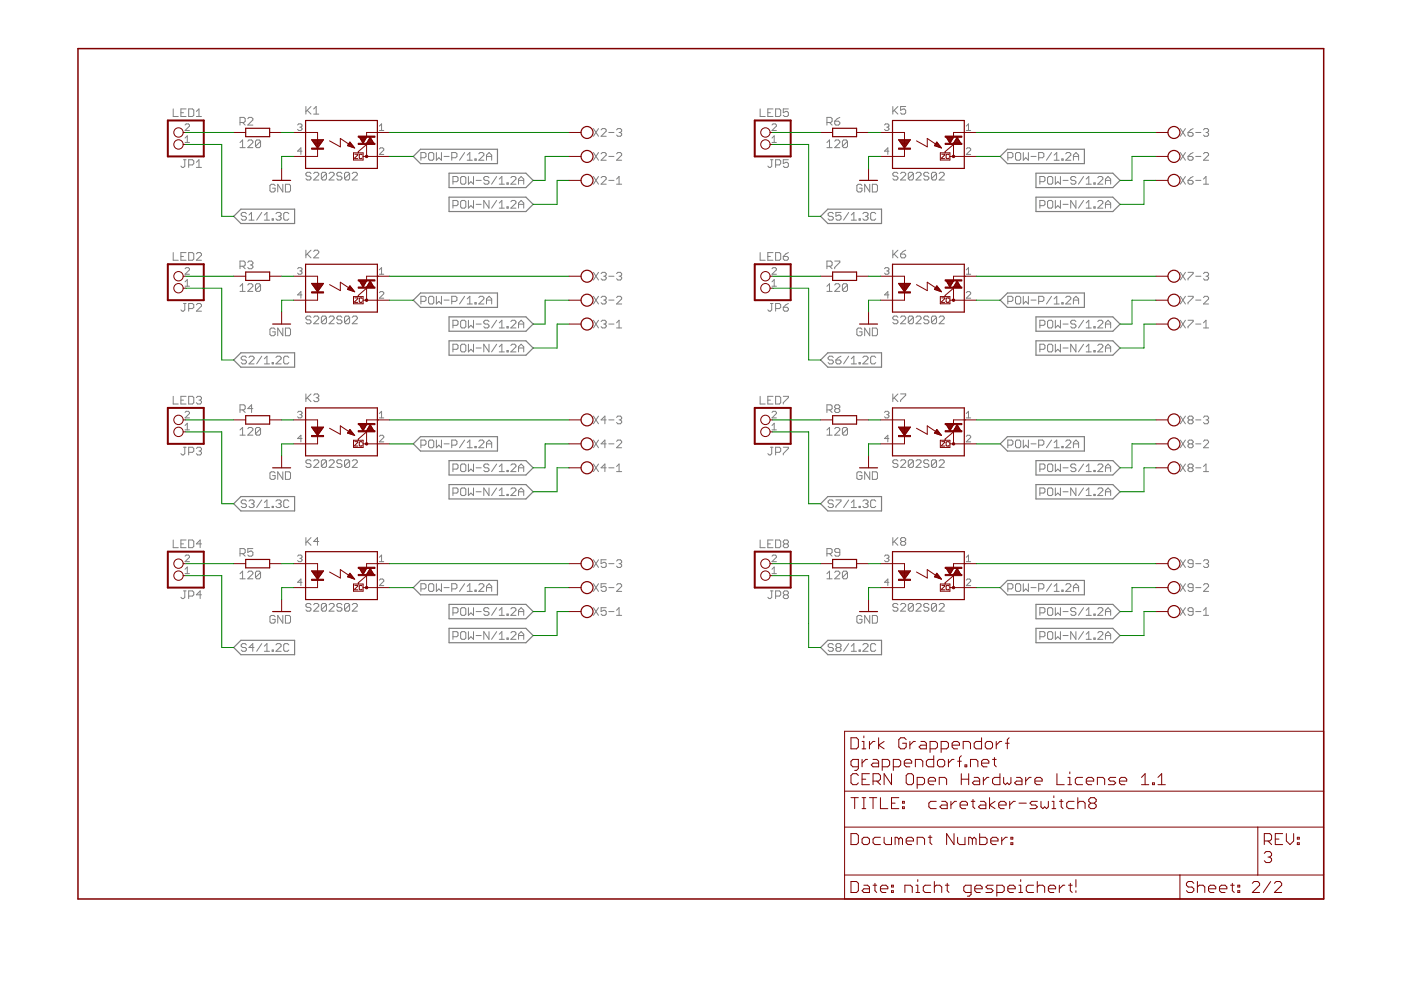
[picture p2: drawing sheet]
<svg xmlns="http://www.w3.org/2000/svg" width="297mm" height="210mm" viewBox="0 0 297 210" stroke-linecap="round" stroke-linejoin="round" font-family="sans-serif">
<g fill="none" stroke="#808080" stroke-width=".21">
<path d="M36.7 23.1v1.6h1.1M38.4 23.9h.5M38.9 33.9h.6M39.2 33.9v1.3l-.3 .3h-.3l-.2-.3M39.2 26.5l.3-.2h.4l.3 .2v.2l-1 1h1M39.2 29.3l.5-.5v1.4M39.2 30.2h1M39.5 23.1h-1.1v1.6h1.1M40 23.1h.8l.3 .2v1.1l-.3 .3h-.8zM40 35h.8l.3-.3v-.6l-.3-.2h-.8v1.6M41.6 24.7h1.1M41.6 23.6l.6-.5v1.6"/>
<path d="M41.6 34.4l.6-.5v1.6M41.6 35.5h1.1M50.9 30.2l.5-.5v1.6M50.9 31.3h1.1M50.9 26h.8l.3-.3v-.5l-.3-.3h-.8v1.6M51.4 26l.6 .5M52.5 30l.3-.3h.5l.3 .3v.2l-1.1 1.1h1.1M52.5 25.2l.3-.3h.5l.3 .3v.2l-1.1 1.1h1.1M55.2 30v1.1l-.2 .2h-.6l-.2-.2M55.2 30l-.2-.3h-.6l-.2 .3v1.1M55.2 30l-1 1.1M58.3 39.3l-.2-.2h-.6l-.3 .2v1.1l.3 .3h.6l.2-.3v-.5h-.5"/>
<path d="M60 39.1v1.6l-1.1-1.6v1.6M60.5 39.1h.8l.3 .2v1.1l-.3 .3h-.8zM63.1 26.5l.2-.2h.5l.2 .2-.2 .5M63.6 27h.2M63.8 27l.2 .2-.2 .5h-.5l-.2-.3M64 32h-.9l.7-.7v1.4M64.9 22.6v1.6M65.1 23.4l.8 .8M65.9 36.8l-.2-.3h-.6l-.2 .3v.3l.2 .3h.6l.2 .2v.3l-.2 .3h-.6l-.2-.3M65.9 22.6l-1 1.1M66.5 36.8l.3-.3h.5l.3 .3v.3l-1.1 1.1h1.1M66.5 23.1l.5-.5v1.6"/>
<path d="M66.5 24.2h1.1M69.2 36.8l-.3-.3h-.5l-.3 .3v1.1M69.2 36.8v1.1l-.3 .3h-.5l-.3-.3M69.2 36.8l-1.1 1.1M69.8 36.8l.2-.3h.6l.2 .3v.3l-1 1.1h1M72.5 36.8l-.3-.3h-.5l-.3 .3v.3l.3 .3h.5l.3 .2v.3l-.3 .3h-.5l-.3-.3M74.1 36.8l-.2-.3h-.6l-.3 .3v1.1M74.1 36.8v1.1l-.2 .3h-.6l-.3-.3M74.1 36.8l-1.1 1.1M74.7 36.8l.3-.3h.5l.3 .3v.3l-1.1 1.1h1.1M80.4 31.6l.3-.3h.4l.3 .3v.2l-1 .9h1M80.4 27.7h1"/>
<path d="M80.4 26.7l.5-.4v1.4M89.2 33.4h.8l.3-.2v-.6l-.3-.3h-.8v1.7M90.9 32.6l.2-.3h.6l.3 .3v1.1l-.3 .3h-.6l-.2-.3zM92.5 32.3v1.7l.5-.6 .6 .6v-1.7M94.1 33.2h1.1M95.8 33.4h.8l.3-.2v-.6l-.3-.3h-.8v1.7M96 38.5h.9l.2-.3v-.5l-.2-.3h-.9v1.7M97.7 37.7l.2-.3h.6l.3 .3v1.1l-.3 .3h-.6l-.2-.3zM98.5 32.3l-1.1 1.7M99.1 34h1M99.1 32.9l.5-.6v1.7M99.3 37.4v1.7l.5-.6 .6 .6v-1.7"/>
<path d="M100.7 33.7h.3v.3h-.3zM100.9 38.2h1.1M101.5 32.6l.3-.3h.5l.3 .3v.3l-1.1 1.1h1.1M103.1 33.2h1.1M103.1 34v-1.1l.6-.6 .5 .6v1.1M103.7 37.7l-.3-.3h-.6l-.2 .3v.3l.2 .2h.6l.3 .3v.3l-.3 .3h-.6l-.2-.3M105.3 37.4l-1.1 1.7M105.9 39.1h1M105.9 38l.5-.6v1.7M107.5 38.8h.3v.3h-.3zM108.3 37.7l.3-.3h.5l.3 .3v.3l-1.1 1.1h1.1M109.9 38.2h1.1"/>
<path d="M109.9 39.1v-1.1l.6-.6 .5 .6v1.1M125.8 37.4l1.1 1.7M125.8 32.3l1.1 1.7M125.8 27.3l1.1 1.6M126.9 37.4l-1.1 1.7M126.9 32.3l-1.1 1.7M126.9 27.3l-1.1 1.6M127.4 37.7l.3-.3h.5l.3 .3v.3l-1.1 1.1h1.1M127.4 27.5l.3-.2h.5l.3 .2v.3l-1.1 1.1h1.1M127.4 32.6l.3-.3h.5l.3 .3v.3l-1.1 1.1h1.1M129.1 38.2h1.1M129.1 33.2h1.1"/>
<path d="M129.1 28.1h1.1M130.7 39.1h1.1M130.7 38l.6-.6v1.7M130.7 32.6l.3-.3h.5l.3 .3v.3l-1.1 1.1h1.1M130.7 27.5l.3-.2h.5l.3 .2v.3l-.3 .3M131.3 28.1h.2M131.5 28.1l.3 .3v.2l-.3 .3h-.5l-.3-.3M161.2 23.1v1.6h1M162.8 23.9h.5M163.3 33.9h.6M163.6 33.9v1.3l-.3 .3h-.2l-.3-.3M163.7 26.5l.2-.2h.5l.2 .2v.2l-.9 1h.9"/>
<path d="M163.7 30.2h.9M163.7 29.3l.4-.5v1.4M163.9 23.1h-1.1v1.6h1.1M164.4 23.1h.8l.3 .2v1.1l-.3 .3h-.8zM164.4 35h.8l.3-.3v-.6l-.3-.2h-.8v1.6M167.2 23.1h-1.1v.8l.5-.3h.3l.3 .3v.5l-.3 .3h-.6l-.2-.3M167.2 33.9h-1.1v.8l.5-.3h.3l.3 .3v.5l-.3 .3h-.6l-.2-.3M175.3 31.3h1.1M175.3 30.2l.6-.5v1.6M175.3 26h.8l.3-.3v-.5l-.3-.3h-.8v1.6M175.9 26l.5 .5M177 30l.2-.3h.6l.3 .3v.2l-1.1 1.1h1.1"/>
<path d="M177 25.7h.8l.3 .3v.2l-.3 .3h-.6l-.2-.3zM178.1 24.9l-.6 .3-.5 .5M179.7 30v1.1l-.3 .2h-.5l-.3-.2M179.7 30l-.3-.3h-.5l-.3 .3v1.1M179.7 30l-1.1 1.1M182.8 39.3l-.3-.2h-.6l-.2 .2v1.1l.2 .3h.6l.3-.3v-.5h-.6M184.4 39.1v1.6l-1.1-1.6v1.6M185 39.1h.8l.2 .2v1.1l-.2 .3h-.8zM187.5 26.5l.3-.2h.4l.3 .2-.3 .5M188 27h.2M188.2 27l.3 .2-.3 .5h-.4l-.3-.3M188.5 32h-1l.7-.7v1.4"/>
<path d="M189.3 22.6v1.6M189.6 23.4l.8 .8M190.4 36.8l-.3-.3h-.5l-.3 .3v.3l.3 .3h.5l.3 .2v.3l-.3 .3h-.5l-.3-.3M190.4 22.6l-1.1 1.1M190.9 36.8l.3-.3h.5l.3 .3v.3l-1.1 1.1h1.1M192 22.6h-1.1v.8l.6-.3h.2l.3 .3v.5l-.3 .3h-.5l-.3-.3M193.7 36.8l-.3-.3h-.6l-.2 .3v1.1M193.7 36.8v1.1l-.3 .3h-.6l-.2-.3M193.7 36.8l-1.1 1.1M194.2 36.8l.3-.3h.5l.3 .3v.3l-1.1 1.1h1.1M196.9 36.8l-.2-.3h-.6l-.2 .3v.3l.2 .3h.6l.2 .2v.3l-.2 .3h-.6l-.2-.3M198.6 36.8l-.3-.3h-.5l-.3 .3v1.1"/>
<path d="M198.6 36.8v1.1l-.3 .3h-.5l-.3-.3M198.6 36.8l-1.1 1.1M199.1 36.8l.3-.3h.5l.3 .3v.3l-1.1 1.1h1.1M204.9 31.6l.2-.3h.5l.2 .3v.2l-.9 .9h.9M204.9 27.7h.9M204.9 26.7l.4-.4v1.4M213.7 33.4h.8l.3-.2v-.6l-.3-.3h-.8v1.7M215.3 32.6l.3-.3h.5l.3 .3v1.1l-.3 .3h-.5l-.3-.3zM217 32.3v1.7l.5-.6 .5 .6v-1.7M218.6 33.2h1.1M220.2 33.4h.8l.3-.2v-.6l-.3-.3h-.8v1.7M220.5 38.5h.8l.3-.3v-.5l-.3-.3h-.8v1.7"/>
<path d="M222.1 37.7l.3-.3h.5l.3 .3v1.1l-.3 .3h-.5l-.3-.3zM222.9 32.3l-1 1.7M223.5 34h1.1M223.5 32.9l.5-.6v1.7M223.8 37.4v1.7l.5-.6 .5 .6v-1.7M225.1 33.7h.3v.3h-.3zM225.4 38.2h1.1M226 32.6l.2-.3h.6l.2 .3v.3l-1 1.1h1M227.6 33.2h1.1M227.6 34v-1.1l.5-.6 .6 .6v1.1M228.1 37.7l-.3-.3h-.5l-.3 .3v.3l.3 .2h.5l.3 .3v.3l-.3 .3h-.5l-.3-.3M229.7 37.4l-1 1.7"/>
<path d="M230.3 39.1h1.1M230.3 38l.5-.6v1.7M231.9 38.8h.3v.3h-.3zM232.7 37.7l.3-.3h.6l.2 .3v.3l-1.1 1.1h1.1M234.4 38.2h1.1M234.4 39.1v-1.1l.5-.6 .6 .6v1.1M250.3 37.4l1 1.7M250.3 32.3l1 1.7M250.3 27.3l1 1.6M251.3 37.4l-1 1.7M251.3 32.3l-1 1.7M251.3 27.3l-1 1.6"/>
<path d="M251.9 38.2h.8l.3 .3v.3l-.3 .3h-.5l-.3-.3zM251.9 33.2h.8l.3 .2v.3l-.3 .3h-.5l-.3-.3zM251.9 28.1h.8l.3 .3v.2l-.3 .3h-.5l-.3-.3zM253 37.4l-1.1 .8M253 32.3l-1.1 .9M253 27.3l-1.1 .8M253.5 38.2h1.1M253.5 33.2h1.1M253.5 28.1h1.1M255.2 39.1h1M255.2 32.6l.2-.3h.6l.2 .3v.3l-1 1.1h1M255.2 27.5l.2-.2h.6l.2 .2v.3l-.2 .3"/>
<path d="M255.2 38l.5-.6v1.7M255.7 28.1h.3M256 28.1l.2 .3v.2l-.2 .3h-.6l-.2-.3M36.7 53.6v1.6h1.1M38.4 54.4h.5M39.2 57l.3-.3h.4l.3 .3v.2l-1 .9h1M39.2 59.8l.5-.5v1.4M39.5 53.6h-1.1v1.6h1.1M40 53.6h.8l.3 .2v1.1l-.3 .3h-.8zM41.6 53.8l.3-.2h.5l.3 .2v.3l-1.1 1.1h1.1M50.9 56.5h.8l.3-.3v-.6l-.3-.2h-.8v1.6M51.4 56.5l.6 .5"/>
<path d="M52.2 45.3l-.2-.3h-.6l-.3 .3v.3l.3 .3h.6l.2 .2v.3l-.2 .3h-.6l-.3-.3M52.5 55.6l.3-.2h.5l.3 .2v.3l-.3 .3M52.8 45.6l.5-.6v1.7M52.8 46.7h1.1M53.1 56.2h.2M53.3 56.2l.3 .3v.2l-.3 .3h-.5l-.3-.3M55.5 45l-1.1 1.7M56 45.6l.6-.6v1.7M56 46.7h1.1M57.7 46.4h.3v.3h-.3zM58.5 45.3l.3-.3h.5l.3 .3v.3l-.3 .3M59.1 45.9h.2"/>
<path d="M59.3 45.9l.3 .2v.3l-.3 .3h-.5l-.3-.3M61.2 45.3l-.2-.3h-.6l-.2 .3v1.1l.2 .3h.6l.2-.3M63.1 57l.2-.3h.5l.2 .3-.2 .4M63.6 57.4h.2M63.8 57.4l.2 .3-.2 .4h-.5l-.2-.2M64.9 53v1.7M65.1 53.9l.8 .8M65.9 53l-1 1.1M66.5 53.3l.3-.3h.5l.3 .3v.3l-1.1 1.1h1.1M80.4 57.2l.5-.5v1.4M80.4 58.1h1M96 43.6h.9l.2-.3v-.5l-.2-.3h-.9v1.6"/>
<path d="M97.7 42.8l.2-.3h.6l.3 .3v1.1l-.3 .2h-.6l-.2-.2zM99.3 42.5v1.6l.5-.5 .6 .5v-1.6M100.9 43.3h1.1M103.7 42.5v1.6l-1.1-1.6v1.6M105.3 42.5l-1.1 1.6M105.9 43.1l.5-.6v1.6M105.9 44.1h1M107.5 43.9h.3v.2h-.3zM108.3 42.8l.3-.3h.5l.3 .3v.3l-1.1 1h1.1M109.9 44.1v-1l.6-.6 .5 .6v1M109.9 43.3h1.1M125.8 57.7l1.1 1.7"/>
<path d="M126.9 57.7l-1.1 1.7M127.4 58l.3-.3h.5l.3 .3v.3l-.3 .3M128 58.6h.2M128.2 58.6l.3 .2v.3l-.3 .3h-.5l-.3-.3M129.1 58.6h1.1M130.7 58l.3-.3h.5l.3 .3v.3l-.3 .3M131.3 58.6h.2M131.5 58.6l.3 .2v.3l-.3 .3h-.5l-.3-.3M161.2 53.6v1.6h1M162.8 54.4h.5M163.7 57l.2-.3h.5l.2 .3v.2l-.9 .9h.9M163.7 59.8l.4-.5v1.4"/>
<path d="M163.9 53.6h-1.1v1.6h1.1M164.4 53.6h.8l.3 .2v1.1l-.3 .3h-.8zM166.1 54.4h.8l.3 .2v.3l-.3 .3h-.6l-.2-.3zM167.2 53.6l-1.1 .8M175.3 56.5h.8l.3-.3v-.6l-.3-.2h-.8v1.6M175.9 56.5l.5 .5M176.7 45.3l-.3-.3h-.5l-.3 .3v.3l.3 .3h.5l.3 .2v.3l-.3 .3h-.5l-.3-.3M177 55.4h1.1v.2l-1.1 1.1v.3M178.3 45h-1.1v.9l.6-.3h.2l.3 .3v.5l-.3 .3h-.5l-.3-.3M179.9 45l-1 1.7M180.5 46.7h1.1M180.5 45.6l.5-.6v1.7"/>
<path d="M182.1 46.4h.3v.3h-.3zM182.9 45.3l.3-.3h.6l.2 .3v.3l-.2 .3M183.5 45.9h.3M183.8 45.9l.2 .2v.3l-.2 .3h-.6l-.3-.3M185.7 45.3l-.3-.3h-.6l-.2 .3v1.1l.2 .3h.6l.3-.3M187.5 57l.3-.3h.4l.3 .3-.3 .4M188 57.4h.2M188.2 57.4l.3 .3-.3 .4h-.4l-.3-.2M189.3 53v1.7M189.6 53.9l.8 .8M190.4 53l-1.1 1.1M190.9 53.9h.8l.3 .2v.3l-.3 .3h-.5l-.3-.3z"/>
<path d="M192 53l-.5 .3-.6 .6M204.9 58.1h.9M204.9 57.2l.4-.5v1.4M220.5 43.6h.8l.3-.3v-.5l-.3-.3h-.8v1.6M222.4 42.5h.5l.3 .3v1.1l-.3 .2h-.5l-.3-.2v-1.1zM223.8 42.5v1.6l.5-.5 .5 .5v-1.6M225.4 43.3h1.1M228.1 42.5v1.6l-1.1-1.6v1.6M229.7 42.5l-1 1.6M230.3 43.1l.5-.6v1.6M230.3 44.1h1.1M231.9 43.9h.3v.2h-.3z"/>
<path d="M232.7 42.8l.3-.3h.6l.2 .3v.3l-1.1 1h1.1M234.4 44.1v-1l.5-.6 .6 .6v1M234.4 43.3h1.1M250.3 57.7l1 1.7M251.3 57.7l-1 1.7M251.9 57.7h1.1v.3l-1.1 1.1v.3M253.5 58.6h1.1M255.2 58l.2-.3h.6l.2 .3v.3l-.2 .3M255.7 58.6h.3M256 58.6l.2 .2v.3l-.2 .3h-.6l-.2-.3M38.9 64.3h.6M39.2 64.3v1.4l-.3 .3h-.3l-.2-.3"/>
<path d="M39.2 60.7h1M40 65.4h.8l.3-.2v-.6l-.3-.3h-.8v1.7M41.6 64.6l.3-.3h.5l.3 .3v.3l-1.1 1.1h1.1M50.9 60.7l.5-.5v1.6M50.9 61.8h1.1M52.2 75.8l-.2-.3h-.6l-.3 .3v.3l.3 .2h.6l.2 .3v.3l-.2 .3h-.6l-.3-.3M52.5 60.4l.3-.2h.5l.3 .2v.3l-1.1 1.1h1.1M52.8 75.8l.2-.3h.6l.3 .3v.3l-1.1 1.1h1.1M55.2 60.4l-.2-.2h-.6l-.2 .2v1.1M55.2 60.4v1.1l-.2 .3h-.6l-.2-.3M55.2 60.4l-1 1.1M55.5 75.5l-1.1 1.7"/>
<path d="M56 76.1l.6-.6v1.7M56 77.2h1.1M57.7 76.9h.3v.3h-.3zM58.3 69.8l-.2-.2h-.6l-.3 .2v1.1l.3 .3h.6l.2-.3v-.5h-.5M58.5 75.8l.3-.3h.5l.3 .3v.3l-1.1 1.1h1.1M60 69.6v1.6l-1.1-1.6v1.6M60.5 69.6h.8l.3 .2v1.1l-.3 .3h-.8zM61.2 75.8l-.2-.3h-.6l-.2 .3v1.1l.2 .3h.6l.2-.3M64 62.5h-.9l.7-.7v1.4M65.9 67.3l-.2-.3h-.6l-.2 .3v.3l.2 .2h.6l.2 .3v.3l-.2 .2h-.6l-.2-.2M66.5 67.3l.3-.3h.5l.3 .3v.3l-1.1 1h1.1M69.2 67.3l-.3-.3h-.5l-.3 .3v1.1"/>
<path d="M69.2 67.3v1.1l-.3 .2h-.5l-.3-.2M69.2 67.3l-1.1 1.1M69.8 67.3l.2-.3h.6l.2 .3v.3l-1 1h1M72.5 67.3l-.3-.3h-.5l-.3 .3v.3l.3 .2h.5l.3 .3v.3l-.3 .2h-.5l-.3-.2M74.1 67.3l-.2-.3h-.6l-.3 .3v1.1M74.1 67.3v1.1l-.2 .2h-.6l-.3-.2M74.1 67.3l-1.1 1.1M74.7 67.3l.3-.3h.5l.3 .3v.3l-1.1 1h1.1M80.4 62.1l.3-.3h.4l.3 .3v.2l-1 .9h1M89.2 63.9h.8l.3-.3v-.5l-.3-.3h-.8v1.7M91.1 62.8h.6l.3 .3v1.1l-.3 .3h-.6l-.2-.3v-1.1zM92.5 62.8v1.7l.5-.6 .6 .6v-1.7"/>
<path d="M94.1 63.6h1.1M95.8 63.9h.8l.3-.3v-.5l-.3-.3h-.8v1.7M96 69h.9l.2-.3v-.5l-.2-.3h-.9v1.6M96 74.1h.9l.2-.3v-.5l-.2-.3h-.9v1.6M97.7 68.2l.2-.3h.6l.3 .3v1.1l-.3 .2h-.6l-.2-.2zM97.9 73h.6l.3 .3v1l-.3 .3h-.6l-.2-.3v-1zM98.5 62.8l-1.1 1.7M99.1 64.5h1M99.1 63.4l.5-.6v1.7M99.3 67.9v1.6l.5-.5 .6 .5v-1.6M99.3 73v1.6l.5-.5 .6 .5v-1.6M100.7 64.2h.3v.3h-.3z"/>
<path d="M100.9 68.7h1.1M100.9 73.8h1.1M101.5 63.1l.3-.3h.5l.3 .3v.3l-1.1 1.1h1.1M103.1 63.6h1.1M103.1 64.5v-1.1l.6-.6 .5 .6v1.1M103.7 68.2l-.3-.3h-.6l-.2 .3v.3l.2 .2h.6l.3 .3v.3l-.3 .2h-.6l-.2-.2M103.7 73v1.6l-1.1-1.6v1.6M105.3 67.9l-1.1 1.6M105.3 73l-1.1 1.6M105.9 69.5h1M105.9 68.5l.5-.6v1.6M105.9 73.5l.5-.5v1.6"/>
<path d="M105.9 74.6h1M107.5 69.3h.3v.2h-.3zM107.5 74.3h.3v.3h-.3zM108.3 68.2l.3-.3h.5l.3 .3v.3l-1.1 1h1.1M108.3 73.3l.3-.3h.5l.3 .3v.2l-1.1 1.1h1.1M109.9 68.7h1.1M109.9 69.5v-1l.6-.6 .5 .6v1M109.9 74.6v-1.1l.6-.5 .5 .5v1.1M109.9 73.8h1.1M125.8 67.9l1.1 1.6M125.8 62.8l1.1 1.7M126.9 67.9l-1.1 1.6"/>
<path d="M126.9 62.8l-1.1 1.7M127.4 63.1l.3-.3h.5l.3 .3v.3l-.3 .2M127.4 68.2l.3-.3h.5l.3 .3v.3l-.3 .2M128 68.7h.2M128 63.6h.2M128.2 68.7l.3 .3v.3l-.3 .2h-.5l-.3-.2M128.2 63.6l.3 .3v.3l-.3 .3h-.5l-.3-.3M129.1 68.7h1.1M129.1 63.6h1.1M130.7 69.5h1.1M130.7 68.5l.6-.6v1.6M130.7 63.1l.3-.3h.5l.3 .3v.3l-1.1 1.1h1.1"/>
<path d="M163.3 64.3h.6M163.6 64.3v1.4l-.3 .3h-.2l-.3-.3M163.7 60.7h.9M164.4 65.4h.8l.3-.2v-.6l-.3-.3h-.8v1.7M166.1 65.2h.8l.3 .2v.3l-.3 .3h-.6l-.2-.3zM167.2 64.3l-1.1 .9M175.3 61.8h1.1M175.3 60.7l.6-.5v1.6M176.7 75.8l-.3-.3h-.5l-.3 .3v.3l.3 .2h.5l.3 .3v.3l-.3 .3h-.5l-.3-.3M177 60.4l.2-.2h.6l.3 .2v.3l-1.1 1.1h1.1M177.2 76.3h.8l.3 .3v.3l-.3 .3h-.5l-.3-.3zM178.3 75.5l-.5 .3-.6 .5"/>
<path d="M179.7 60.4v1.1l-.3 .3h-.5l-.3-.3M179.7 60.4l-.3-.2h-.5l-.3 .2v1.1M179.7 60.4l-1.1 1.1M179.9 75.5l-1 1.7M180.5 76.1l.5-.6v1.7M180.5 77.2h1.1M182.1 76.9h.3v.3h-.3zM182.8 69.8l-.3-.2h-.6l-.2 .2v1.1l.2 .3h.6l.3-.3v-.5h-.6M182.9 75.8l.3-.3h.6l.2 .3v.3l-1.1 1.1h1.1M184.4 69.6v1.6l-1.1-1.6v1.6M185 69.6h.8l.2 .2v1.1l-.2 .3h-.8zM185.7 75.8l-.3-.3h-.6l-.2 .3v1.1l.2 .3h.6l.3-.3"/>
<path d="M188.5 62.5h-1l.7-.7v1.4M190.4 67.3l-.3-.3h-.5l-.3 .3v.3l.3 .2h.5l.3 .3v.3l-.3 .2h-.5l-.3-.2M190.9 67.3l.3-.3h.5l.3 .3v.3l-1.1 1h1.1M193.7 67.3l-.3-.3h-.6l-.2 .3v1.1M193.7 67.3v1.1l-.3 .2h-.6l-.2-.2M193.7 67.3l-1.1 1.1M194.2 67.3l.3-.3h.5l.3 .3v.3l-1.1 1h1.1M196.9 67.3l-.2-.3h-.6l-.2 .3v.3l.2 .2h.6l.2 .3v.3l-.2 .2h-.6l-.2-.2M198.6 67.3l-.3-.3h-.5l-.3 .3v1.1M198.6 67.3v1.1l-.3 .2h-.5l-.3-.2M198.6 67.3l-1.1 1.1M199.1 67.3l.3-.3h.5l.3 .3v.3l-1.1 1h1.1"/>
<path d="M204.9 62.1l.2-.3h.5l.2 .3v.2l-.9 .9h.9M213.7 63.9h.8l.3-.3v-.5l-.3-.3h-.8v1.7M215.6 62.8h.5l.3 .3v1.1l-.3 .3h-.5l-.3-.3v-1.1zM217 62.8v1.7l.5-.6 .5 .6v-1.7M218.6 63.6h1.1M220.2 63.9h.8l.3-.3v-.5l-.3-.3h-.8v1.7M220.5 69h.8l.3-.3v-.5l-.3-.3h-.8v1.6M220.5 74.1h.8l.3-.3v-.5l-.3-.3h-.8v1.6M222.1 68.2l.3-.3h.5l.3 .3v1.1l-.3 .2h-.5l-.3-.2zM222.4 73h.5l.3 .3v1l-.3 .3h-.5l-.3-.3v-1zM222.9 62.8l-1 1.7M223.5 64.5h1.1"/>
<path d="M223.5 63.4l.5-.6v1.7M223.8 67.9v1.6l.5-.5 .5 .5v-1.6M223.8 73v1.6l.5-.5 .5 .5v-1.6M225.1 64.2h.3v.3h-.3zM225.4 68.7h1.1M225.4 73.8h1.1M226 63.1l.2-.3h.6l.2 .3v.3l-1 1.1h1M227.6 63.6h1.1M227.6 64.5v-1.1l.5-.6 .6 .6v1.1M228.1 68.2l-.3-.3h-.5l-.3 .3v.3l.3 .2h.5l.3 .3v.3l-.3 .2h-.5l-.3-.2M228.1 73v1.6l-1.1-1.6v1.6M229.7 67.9l-1 1.6"/>
<path d="M229.7 73l-1 1.6M230.3 69.5h1.1M230.3 68.5l.5-.6v1.6M230.3 73.5l.5-.5v1.6M230.3 74.6h1.1M231.9 69.3h.3v.2h-.3zM231.9 74.3h.3v.3h-.3zM232.7 68.2l.3-.3h.6l.2 .3v.3l-1.1 1h1.1M232.7 73.3l.3-.3h.6l.2 .3v.2l-1.1 1.1h1.1M234.4 68.7h1.1M234.4 69.5v-1l.5-.6 .6 .6v1M234.4 74.6v-1.1l.5-.5 .6 .5v1.1"/>
<path d="M234.4 73.8h1.1M250.3 67.9l1 1.6M250.3 62.8l1 1.7M251.3 67.9l-1 1.6M251.3 62.8l-1 1.7M251.9 67.9h1.1v.3l-1.1 1.1v.2M251.9 62.8h1.1v.3l-1.1 1.1v.3M253.5 68.7h1.1M253.5 63.6h1.1M255.2 69.5h1M255.2 63.1l.2-.3h.6l.2 .3v.3l-1 1.1h1M255.2 68.5l.5-.6v1.6"/>
<path d="M36.7 84v1.7h1.1M38.4 84.8h.5M38.9 94.8h.6M39.2 94.8v1.4l-.3 .3h-.3l-.2-.3M39.2 87.4l.3-.2h.4l.3 .2v.3l-1 .9h1M39.2 90.2l.5-.5v1.4M39.2 91.1h1M39.5 84h-1.1v1.7h1.1M40 84h.8l.3 .3v1.1l-.3 .3h-.8zM40 95.9h.8l.3-.3v-.5l-.3-.3h-.8v1.7M41.6 84.3l.3-.3h.5l.3 .3v.3l-.3 .2M41.6 95.1l.3-.3h.5l.3 .3v.3l-.3 .2"/>
<path d="M42.2 84.8h.2M42.2 95.6h.2M42.4 84.8l.3 .3v.3l-.3 .3h-.5l-.3-.3M42.4 95.6l.3 .3v.3l-.3 .3h-.5l-.3-.3M50.9 91.2l.5-.6v1.7M50.9 92.3h1.1M50.9 86.9h.8l.3-.3v-.5l-.3-.3h-.8v1.7M51.4 86.9l.6 .6M52.5 90.9l.3-.3h.5l.3 .3v.3l-1.1 1.1h1.1M53.6 86.6h-1.1l.8-.8v1.7M55.2 90.9l-.2-.3h-.6l-.2 .3v1.1M55.2 90.9v1.1l-.2 .3h-.6l-.2-.3"/>
<path d="M55.2 90.9l-1 1.1M63.1 87.4l.2-.2h.5l.2 .2-.2 .5M63.6 87.9h.2M63.8 87.9l.2 .2-.2 .5h-.5l-.2-.2M64 93h-.9l.7-.7v1.4M64.9 83.5v1.7M65.1 84.3l.8 .9M65.9 97.7l-.2-.2h-.6l-.2 .2v.3l.2 .3h.6l.2 .3v.2l-.2 .3h-.6l-.2-.3M65.9 83.5l-1 1.1M66.5 83.8l.3-.3h.5l.3 .3v.3l-.3 .2M66.5 97.7l.3-.2h.5l.3 .2v.3l-1.1 1.1h1.1M67 84.3h.3"/>
<path d="M67.3 84.3l.3 .3v.3l-.3 .3h-.5l-.3-.3M69.2 97.7l-.3-.2h-.5l-.3 .2v1.1M69.2 97.7v1.1l-.3 .3h-.5l-.3-.3M69.2 97.7l-1.1 1.1M69.8 97.7l.2-.2h.6l.2 .2v.3l-1 1.1h1M72.5 97.7l-.3-.2h-.5l-.3 .2v.3l.3 .3h.5l.3 .3v.2l-.3 .3h-.5l-.3-.3M74.1 97.7l-.2-.2h-.6l-.3 .2v1.1M74.1 97.7v1.1l-.2 .3h-.6l-.3-.3M74.1 97.7l-1.1 1.1M74.7 97.7l.3-.2h.5l.3 .2v.3l-1.1 1.1h1.1M80.4 92.5l.3-.2h.4l.3 .2v.3l-1 .9h1M80.4 87.7l.5-.5v1.4"/>
<path d="M80.4 88.6h1M89.2 94.4h.8l.3-.3v-.5l-.3-.3h-.8v1.6M90.9 93.6l.2-.3h.6l.3 .3v1.1l-.3 .2h-.6l-.2-.2zM92.5 93.3v1.6l.5-.5 .6 .5v-1.6M94.1 94.1h1.1M95.8 94.4h.8l.3-.3v-.5l-.3-.3h-.8v1.6M96 99.5h.9l.2-.3v-.6l-.2-.2h-.9v1.6M97.7 98.6l.2-.2h.6l.3 .2v1.1l-.3 .3h-.6l-.2-.3zM98.5 93.3l-1.1 1.6M99.1 94.9h1M99.1 93.8l.5-.5v1.6M99.3 98.4v1.6l.5-.5 .6 .5v-1.6"/>
<path d="M100.7 94.7h.3v.2h-.3zM100.9 99.2h1.1M101.5 93.6l.3-.3h.5l.3 .3v.2l-1.1 1.1h1.1M103.1 94.1h1.1M103.1 94.9v-1.1l.6-.5 .5 .5v1.1M103.7 98.6l-.3-.2h-.6l-.2 .2v.3l.2 .3h.6l.3 .3v.2l-.3 .3h-.6l-.2-.3M105.3 98.4l-1.1 1.6M105.9 100h1M105.9 98.9l.5-.5v1.6M107.5 99.7h.3v.3h-.3zM108.3 98.6l.3-.2h.5l.3 .2v.3l-1.1 1.1h1.1M109.9 99.2h1.1"/>
<path d="M109.9 100v-1.1l.6-.5 .5 .5v1.1M125.8 98.4l1.1 1.6M125.8 93.3l1.1 1.6M125.8 88.2l1.1 1.7M126.9 98.4l-1.1 1.6M126.9 93.3l-1.1 1.6M126.9 88.2l-1.1 1.7M128.5 89h-1.1l.8-.8v1.7M128.5 94.1h-1.1l.8-.8v1.6M128.5 99.2h-1.1l.8-.8v1.6M129.1 99.2h1.1M129.1 94.1h1.1"/>
<path d="M129.1 89h1.1M130.7 98.9l.6-.5v1.6M130.7 88.5l.3-.3h.5l.3 .3v.3l-.3 .2M130.7 93.6l.3-.3h.5l.3 .3v.2l-1.1 1.1h1.1M130.7 100h1.1M131.3 89h.2M131.5 89l.3 .3v.3l-.3 .3h-.5l-.3-.3M161.2 84v1.7h1M162.8 84.8h.5M163.3 94.8h.6M163.6 94.8v1.4l-.3 .3h-.2l-.3-.3M163.7 87.4l.2-.2h.5l.2 .2v.3l-.9 .9h.9"/>
<path d="M163.7 91.1h.9M163.7 90.2l.4-.5v1.4M163.9 84h-1.1v1.7h1.1M164.4 84h.8l.3 .3v1.1l-.3 .3h-.8zM164.4 95.9h.8l.3-.3v-.5l-.3-.3h-.8v1.7M166.1 84h1.1v.3l-1.1 1.1v.3M166.1 94.8h1.1v.3l-1.1 1.1v.3M175.3 92.3h1.1M175.3 91.2l.6-.6v1.7M175.3 86.9h.8l.3-.3v-.5l-.3-.3h-.8v1.7M175.9 86.9l.5 .6M177 90.9l.2-.3h.6l.3 .3v.3l-1.1 1.1h1.1"/>
<path d="M177.2 86.6l-.2-.2v-.3l.2-.3h.6l.3 .3v.3l-.3 .2M177.2 86.6l-.2 .3v.3l.2 .3h.6l.3-.3v-.3l-.3-.3M177.2 86.6h.6M179.7 90.9v1.1l-.3 .3h-.5l-.3-.3M179.7 90.9l-.3-.3h-.5l-.3 .3v1.1M179.7 90.9l-1.1 1.1M187.5 87.4l.3-.2h.4l.3 .2-.3 .5M188 87.9h.2M188.2 87.9l.3 .2-.3 .5h-.4l-.3-.2M188.5 93h-1l.7-.7v1.4M189.3 83.5v1.7M189.6 84.3l.8 .9"/>
<path d="M190.4 97.7l-.3-.2h-.5l-.3 .2v.3l.3 .3h.5l.3 .3v.2l-.3 .3h-.5l-.3-.3M190.4 83.5l-1.1 1.1M190.9 97.7l.3-.2h.5l.3 .2v.3l-1.1 1.1h1.1M190.9 83.5h1.1v.3l-1.1 1.1v.3M193.7 97.7l-.3-.2h-.6l-.2 .2v1.1M193.7 97.7v1.1l-.3 .3h-.6l-.2-.3M193.7 97.7l-1.1 1.1M194.2 97.7l.3-.2h.5l.3 .2v.3l-1.1 1.1h1.1M196.9 97.7l-.2-.2h-.6l-.2 .2v.3l.2 .3h.6l.2 .3v.2l-.2 .3h-.6l-.2-.3M198.6 97.7l-.3-.2h-.5l-.3 .2v1.1M198.6 97.7v1.1l-.3 .3h-.5l-.3-.3M198.6 97.7l-1.1 1.1"/>
<path d="M199.1 97.7l.3-.2h.5l.3 .2v.3l-1.1 1.1h1.1M204.9 92.5l.2-.2h.5l.2 .2v.3l-.9 .9h.9M204.9 88.6h.9M204.9 87.7l.4-.5v1.4M213.7 94.4h.8l.3-.3v-.5l-.3-.3h-.8v1.6M215.3 93.6l.3-.3h.5l.3 .3v1.1l-.3 .2h-.5l-.3-.2zM217 93.3v1.6l.5-.5 .5 .5v-1.6M218.6 94.1h1.1M220.2 94.4h.8l.3-.3v-.5l-.3-.3h-.8v1.6M220.5 99.5h.8l.3-.3v-.6l-.3-.2h-.8v1.6M222.1 98.6l.3-.2h.5l.3 .2v1.1l-.3 .3h-.5l-.3-.3zM222.9 93.3l-1 1.6"/>
<path d="M223.5 94.9h1.1M223.5 93.8l.5-.5v1.6M223.8 98.4v1.6l.5-.5 .5 .5v-1.6M225.1 94.7h.3v.2h-.3zM225.4 99.2h1.1M226 93.6l.2-.3h.6l.2 .3v.2l-1 1.1h1M227.6 94.1h1.1M227.6 94.9v-1.1l.5-.5 .6 .5v1.1M228.1 98.6l-.3-.2h-.5l-.3 .2v.3l.3 .3h.5l.3 .3v.2l-.3 .3h-.5l-.3-.3M229.7 98.4l-1 1.6M230.3 100h1.1M230.3 98.9l.5-.5v1.6"/>
<path d="M231.9 99.7h.3v.3h-.3zM232.7 98.6l.3-.2h.6l.2 .2v.3l-1.1 1.1h1.1M234.4 99.2h1.1M234.4 100v-1.1l.5-.5 .6 .5v1.1M250.3 98.4l1 1.6M250.3 93.3l1 1.6M250.3 88.2l1 1.7M251.3 98.4l-1 1.6M251.3 93.3l-1 1.6M251.3 88.2l-1 1.7M252.2 99.2h.5M252.2 99.2l-.3 .3v.2l.3 .3h.5l.3-.3v-.2l-.3-.3"/>
<path d="M252.2 94.1h.5M252.2 94.1l-.3 .3v.3l.3 .2h.5l.3-.2v-.3l-.3-.3M252.2 94.1l-.3-.3v-.2l.3-.3h.5l.3 .3v.2l-.3 .3M252.2 89h.5M252.2 89l-.3-.2v-.3l.3-.3h.5l.3 .3v.3l-.3 .2M252.2 89l-.3 .3v.3l.3 .3h.5l.3-.3v-.3l-.3-.3M252.2 99.2l-.3-.3v-.3l.3-.2h.5l.3 .2v.3l-.3 .3M253.5 99.2h1.1M253.5 94.1h1.1M253.5 89h1.1M255.2 100h1M255.2 93.6l.2-.3h.6l.2 .3v.2l-1 1.1h1"/>
<path d="M255.2 88.5l.2-.3h.6l.2 .3v.3l-.2 .2M255.2 98.9l.5-.5v1.6M255.7 89h.3M256 89l.2 .3v.3l-.2 .3h-.6l-.2-.3M36.7 114.5v1.6h1.1M38.4 115.3h.5M39.2 117.9l.3-.2h.4l.3 .2v.3l-1 .9h1M39.5 114.5h-1.1v1.6h1.1M40 114.5h.8l.3 .3v1l-.3 .3h-.8zM42.7 115.3h-1.1l.8-.8v1.6M50.9 117.4h.8l.3-.3v-.5l-.3-.3h-.8v1.6M51.4 117.4l.6 .5"/>
<path d="M52.2 106.3l-.2-.3h-.6l-.3 .3v.2l.3 .3h.6l.2 .3v.3l-.2 .2h-.6l-.3-.2M52.8 106.3l.2-.3h.6l.3 .3v.2l-.3 .3M53.3 106.8h.3M53.6 106.8l.3 .3v.3l-.3 .2h-.6l-.2-.2M53.6 116.3h-1.1v.8l.6-.3h.2l.3 .3v.6l-.3 .2h-.5l-.3-.2M55.5 106l-1.1 1.6M56 106.5l.6-.5v1.6M56 107.6h1.1M57.7 107.4h.3v.2h-.3zM58.3 100.3l-.2-.3h-.6l-.3 .3v1.1l.3 .2h.6l.2-.2v-.6h-.5M58.5 106.3l.3-.3h.5l.3 .3v.2l-.3 .3M59.1 106.8h.2"/>
<path d="M59.3 106.8l.3 .3v.3l-.3 .2h-.5l-.3-.2M60 100v1.6l-1.1-1.6v1.6M60.5 100h.8l.3 .3v1.1l-.3 .2h-.8zM61.2 106.3l-.2-.3h-.6l-.2 .3v1.1l.2 .2h.6l.2-.2M63.1 117.9l.2-.2h.5l.2 .2-.2 .5M63.6 118.4h.2M63.8 118.4l.2 .2-.2 .5h-.5l-.2-.2M64.9 114v1.6M65.1 114.8l.8 .8M65.9 114l-1 1.1M67.6 114.8h-1.1l.8-.8v1.6M80.4 118.2l.5-.5v1.4"/>
<path d="M80.4 119.1h1M96 104.5h.9l.2-.2v-.6l-.2-.2h-.9v1.6M97.7 103.7l.2-.2h.6l.3 .2v1.1l-.3 .3h-.6l-.2-.3zM99.3 103.5v1.6l.5-.6 .6 .6v-1.6M100.9 104.3h1.1M103.7 103.5v1.6l-1.1-1.6v1.6M105.3 103.5l-1.1 1.6M105.9 104l.5-.5v1.6M105.9 105.1h1M107.5 104.8h.3v.3h-.3zM108.3 103.7l.3-.2h.5l.3 .2v.3l-1.1 1.1h1.1M109.9 105.1v-1.1l.6-.5 .5 .5v1.1"/>
<path d="M109.9 104.3h1.1M125.8 118.7l1.1 1.6M126.9 118.7l-1.1 1.6M128.5 118.7h-1.1v.8l.6-.3h.2l.3 .3v.5l-.3 .3h-.5l-.3-.3M129.1 119.5h1.1M130.7 119l.3-.3h.5l.3 .3v.2l-.3 .3M131.3 119.5h.2M131.5 119.5l.3 .3v.2l-.3 .3h-.5l-.3-.3M161.2 114.5v1.6h1M162.8 115.3h.5M163.7 117.9l.2-.2h.5l.2 .2v.3l-.9 .9h.9M163.9 114.5h-1.1v1.6h1.1"/>
<path d="M164.4 114.5h.8l.3 .3v1l-.3 .3h-.8zM166.3 115.3l-.2 .3v.2l.2 .3h.6l.3-.3v-.2l-.3-.3M166.3 115.3l-.2-.3v-.2l.2-.3h.6l.3 .3v.2l-.3 .3M166.3 115.3h.6M175.3 117.4h.8l.3-.3v-.5l-.3-.3h-.8v1.6M175.9 117.4l.5 .5M176.7 106.3l-.3-.3h-.5l-.3 .3v.2l.3 .3h.5l.3 .3v.3l-.3 .2h-.5l-.3-.2M177.2 106h1.1v.3l-1.1 1.1v.2M178.1 117.1h-.9l-.2-.3v-.2l.2-.3h.6l.3 .3v1.1l-.3 .2h-.6l-.2-.2M179.9 106l-1 1.6M180.5 107.6h1.1M180.5 106.5l.5-.5v1.6"/>
<path d="M182.1 107.4h.3v.2h-.3zM182.8 100.3l-.3-.3h-.6l-.2 .3v1.1l.2 .2h.6l.3-.2v-.6h-.6M182.9 106.3l.3-.3h.6l.2 .3v.2l-.2 .3M183.5 106.8h.3M183.8 106.8l.2 .3v.3l-.2 .2h-.6l-.3-.2M184.4 100v1.6l-1.1-1.6v1.6M185 100h.8l.2 .3v1.1l-.2 .2h-.8zM185.7 106.3l-.3-.3h-.6l-.2 .3v1.1l.2 .2h.6l.3-.2M187.5 117.9l.3-.2h.4l.3 .2-.3 .5M188 118.4h.2M188.2 118.4l.3 .2-.3 .5h-.4l-.3-.2M189.3 114v1.6"/>
<path d="M189.6 114.8l.8 .8M190.4 114l-1.1 1.1M191.2 114.8l-.3-.3v-.2l.3-.3h.5l.3 .3v.2l-.3 .3M191.2 114.8l-.3 .3v.2l.3 .3h.5l.3-.3v-.2l-.3-.3M191.2 114.8h.5M204.9 119.1h.9M204.9 118.2l.4-.5v1.4M220.5 104.5h.8l.3-.2v-.6l-.3-.2h-.8v1.6M222.1 103.7l.3-.2h.5l.3 .2v1.1l-.3 .3h-.5l-.3-.3zM223.8 103.5v1.6l.5-.6 .5 .6v-1.6M225.4 104.3h1.1M228.1 103.5v1.6l-1.1-1.6v1.6"/>
<path d="M229.7 103.5l-1 1.6M230.3 104l.5-.5v1.6M230.3 105.1h1.1M231.9 104.8h.3v.3h-.3zM232.7 103.7l.3-.2h.6l.2 .2v.3l-1.1 1.1h1.1M234.4 105.1v-1.1l.5-.5 .6 .5v1.1M234.4 104.3h1.1M250.3 118.7l1 1.6M251.3 118.7l-1 1.6M253 119.5h-.8l-.3-.3v-.2l.3-.3h.5l.3 .3v1l-.3 .3h-.5l-.3-.3M253.5 119.5h1.1M255.2 119l.2-.3h.6l.2 .3v.2l-.2 .3"/>
<path d="M255.7 119.5h.3M256 119.5l.2 .3v.2l-.2 .3h-.6l-.2-.3M38.9 125.3h.6M39.2 125.3v1.3l-.3 .3h-.3l-.2-.3M39.2 120.7l.5-.5v1.4M39.2 121.6h1M40 126.4h.8l.3-.3v-.5l-.3-.3h-.8v1.6M42.7 126.1h-1.1l.8-.8v1.6M50.9 121.6l.5-.5v1.6M50.9 122.7h1.1M52.2 136.7l-.2-.2h-.6l-.3 .2v.3l.3 .3h.6l.2 .2v.3l-.2 .3h-.6l-.3-.3M52.5 121.4l.3-.3h.5l.3 .3v.2l-1.1 1.1h1.1"/>
<path d="M53.9 137.3h-1.1l.8-.8v1.6M55.2 121.4l-.2-.3h-.6l-.2 .3v1M55.2 121.4v1l-.2 .3h-.6l-.2-.3M55.2 121.4l-1 1M55.5 136.5l-1.1 1.6M56 137l.6-.5v1.6M56 138.1h1.1M57.7 137.8h.3v.3h-.3zM58.3 130.8l-.2-.3h-.6l-.3 .3v1l.3 .3h.6l.2-.3v-.5h-.5M58.5 136.7l.3-.2h.5l.3 .2v.3l-1.1 1.1h1.1M60 130.5v1.6l-1.1-1.6v1.6M60.5 130.5h.8l.3 .3v1l-.3 .3h-.8z"/>
<path d="M61.2 136.7l-.2-.2h-.6l-.2 .2v1.1l.2 .3h.6l.2-.3M64 123.5h-.9l.7-.7v1.4M65.9 128.2l-.2-.2h-.6l-.2 .2v.3l.2 .3h.6l.2 .3v.2l-.2 .3h-.6l-.2-.3M66.5 128.2l.3-.2h.5l.3 .2v.3l-1.1 1.1h1.1M69.2 128.2l-.3-.2h-.5l-.3 .2v1.1M69.2 128.2v1.1l-.3 .3h-.5l-.3-.3M69.2 128.2l-1.1 1.1M69.8 128.2l.2-.2h.6l.2 .2v.3l-1 1.1h1M72.5 128.2l-.3-.2h-.5l-.3 .2v.3l.3 .3h.5l.3 .3v.2l-.3 .3h-.5l-.3-.3M74.1 128.2l-.2-.2h-.6l-.3 .2v1.1M74.1 128.2v1.1l-.2 .3h-.6l-.3-.3M74.1 128.2l-1.1 1.1"/>
<path d="M74.7 128.2l.3-.2h.5l.3 .2v.3l-1.1 1.1h1.1M80.4 123l.3-.2h.4l.3 .2v.2l-1 1h1M89.2 124.9h.8l.3-.3v-.6l-.3-.2h-.8v1.6M91.1 123.8h.6l.3 .2v1.1l-.3 .3h-.6l-.2-.3v-1.1zM92.5 123.8v1.6l.5-.5 .6 .5v-1.6M94.1 124.6h1.1M95.8 124.9h.8l.3-.3v-.6l-.3-.2h-.8v1.6M96 129.9h.9l.2-.2v-.6l-.2-.3h-.9v1.7M96 135h.9l.2-.3v-.5l-.2-.3h-.9v1.7M97.7 129.1l.2-.3h.6l.3 .3v1.1l-.3 .3h-.6l-.2-.3zM97.9 133.9h.6l.3 .3v1.1l-.3 .3h-.6l-.2-.3v-1.1zM98.5 123.8l-1.1 1.6"/>
<path d="M99.1 125.4h1M99.1 124.3l.5-.5v1.6M99.3 128.8v1.7l.5-.6 .6 .6v-1.7M99.3 133.9v1.7l.5-.6 .6 .6v-1.7M100.7 125.1h.3v.3h-.3zM100.9 129.7h1.1M100.9 134.7h1.1M101.5 124l.3-.2h.5l.3 .2v.3l-1.1 1.1h1.1M103.1 124.6h1.1M103.1 125.4v-1.1l.6-.5 .5 .5v1.1M103.7 129.1l-.3-.3h-.6l-.2 .3v.3l.2 .3h.6l.3 .2v.3l-.3 .3h-.6l-.2-.3M103.7 133.9v1.7l-1.1-1.7v1.7"/>
<path d="M105.3 128.8l-1.1 1.7M105.3 133.9l-1.1 1.7M105.9 130.5h1M105.9 129.4l.5-.6v1.7M105.9 134.5l.5-.6v1.7M105.9 135.6h1M107.5 130.2h.3v.3h-.3zM107.5 135.3h.3v.3h-.3zM108.3 129.1l.3-.3h.5l.3 .3v.3l-1.1 1.1h1.1M108.3 134.2l.3-.3h.5l.3 .3v.3l-1.1 1.1h1.1M109.9 129.7h1.1M109.9 130.5v-1.1l.6-.6 .5 .6v1.1"/>
<path d="M109.9 135.6v-1.1l.6-.6 .5 .6v1.1M109.9 134.7h1.1M125.8 128.8l1.1 1.7M125.8 123.8l1.1 1.6M126.9 128.8l-1.1 1.7M126.9 123.8l-1.1 1.6M128.5 128.8h-1.1v.9l.8-.3 .3 .3v.5l-.3 .3h-.5l-.3-.3M128.5 123.8h-1.1v.8l.6-.3h.2l.3 .3v.5l-.3 .3h-.5l-.3-.3M129.1 129.7h1.1M129.1 124.6h1.1M130.7 130.5h1.1M130.7 129.4l.6-.6v1.7"/>
<path d="M130.7 124l.3-.2h.5l.3 .2v.3l-1.1 1.1h1.1M163.3 125.3h.6M163.6 125.3v1.3l-.3 .3h-.2l-.3-.3M163.7 121.6h.9M163.7 120.7l.4-.5v1.4M164.4 126.4h.8l.3-.3v-.5l-.3-.3h-.8v1.6M166.3 126.1l-.2-.3v-.2l.2-.3h.6l.3 .3v.2l-.3 .3M166.3 126.1l-.2 .3v.2l.2 .3h.6l.3-.3v-.2l-.3-.3M166.3 126.1h.6M175.3 122.7h1.1M175.3 121.6l.6-.5v1.6M176.7 136.7l-.3-.2h-.5l-.3 .2v.3l.3 .3h.5l.3 .2v.3l-.3 .3h-.5l-.3-.3"/>
<path d="M177 121.4l.2-.3h.6l.3 .3v.2l-1.1 1.1h1.1M177.5 137.3l-.3 .2v.3l.3 .3h.5l.3-.3v-.3l-.3-.2M177.5 137.3l-.3-.3v-.3l.3-.2h.5l.3 .2v.3l-.3 .3M177.5 137.3h.5M179.7 121.4v1l-.3 .3h-.5l-.3-.3M179.7 121.4l-.3-.3h-.5l-.3 .3v1M179.7 121.4l-1.1 1M179.9 136.5l-1 1.6M180.5 137l.5-.5v1.6M180.5 138.1h1.1M182.1 137.8h.3v.3h-.3zM182.8 130.8l-.3-.3h-.6l-.2 .3v1l.2 .3h.6l.3-.3v-.5h-.6"/>
<path d="M182.9 136.7l.3-.2h.6l.2 .2v.3l-1.1 1.1h1.1M184.4 130.5v1.6l-1.1-1.6v1.6M185 130.5h.8l.2 .3v1l-.2 .3h-.8zM185.7 136.7l-.3-.2h-.6l-.2 .2v1.1l.2 .3h.6l.3-.3M188.5 123.5h-1l.7-.7v1.4M190.4 128.2l-.3-.2h-.5l-.3 .2v.3l.3 .3h.5l.3 .3v.2l-.3 .3h-.5l-.3-.3M190.9 128.2l.3-.2h.5l.3 .2v.3l-1.1 1.1h1.1M193.7 128.2l-.3-.2h-.6l-.2 .2v1.1M193.7 128.2v1.1l-.3 .3h-.6l-.2-.3M193.7 128.2l-1.1 1.1M194.2 128.2l.3-.2h.5l.3 .2v.3l-1.1 1.1h1.1M196.9 128.2l-.2-.2h-.6l-.2 .2v.3l.2 .3h.6l.2 .3v.2l-.2 .3h-.6l-.2-.3"/>
<path d="M198.6 128.2l-.3-.2h-.5l-.3 .2v1.1M198.6 128.2v1.1l-.3 .3h-.5l-.3-.3M198.6 128.2l-1.1 1.1M199.1 128.2l.3-.2h.5l.3 .2v.3l-1.1 1.1h1.1M204.9 123l.2-.2h.5l.2 .2v.2l-.9 1h.9M213.7 124.9h.8l.3-.3v-.6l-.3-.2h-.8v1.6M215.3 124l.3-.2h.5l.3 .2v1.1l-.3 .3h-.5l-.3-.3zM217 123.8v1.6l.5-.5 .5 .5v-1.6M218.6 124.6h1.1M220.2 124.9h.8l.3-.3v-.6l-.3-.2h-.8v1.6M220.5 129.9h.8l.3-.2v-.6l-.3-.3h-.8v1.7M220.5 135h.8l.3-.3v-.5l-.3-.3h-.8v1.7"/>
<path d="M222.4 128.8h.5l.3 .3v1.1l-.3 .3h-.5l-.3-.3v-1.1zM222.4 133.9h.5l.3 .3v1.1l-.3 .3h-.5l-.3-.3v-1.1zM222.9 123.8l-1 1.6M223.5 125.4h1.1M223.5 124.3l.5-.5v1.6M223.8 128.8v1.7l.5-.6 .5 .6v-1.7M223.8 133.9v1.7l.5-.6 .5 .6v-1.7M225.1 125.1h.3v.3h-.3zM225.4 129.7h1.1M225.4 134.7h1.1M226 124l.2-.2h.6l.2 .2v.3l-1 1.1h1M227.6 124.6h1.1"/>
<path d="M227.6 125.4v-1.1l.5-.5 .6 .5v1.1M228.1 129.1l-.3-.3h-.5l-.3 .3v.3l.3 .3h.5l.3 .2v.3l-.3 .3h-.5l-.3-.3M228.1 133.9v1.7l-1.1-1.7v1.7M229.7 128.8l-1 1.7M229.7 133.9l-1 1.7M230.3 130.5h1.1M230.3 129.4l.5-.6v1.7M230.3 134.5l.5-.6v1.7M230.3 135.6h1.1M231.9 130.2h.3v.3h-.3zM231.9 135.3h.3v.3h-.3zM232.7 129.1l.3-.3h.6l.2 .3v.3l-1.1 1.1h1.1"/>
<path d="M232.7 134.2l.3-.3h.6l.2 .3v.3l-1.1 1.1h1.1M234.4 129.7h1.1M234.4 130.5v-1.1l.5-.6 .6 .6v1.1M234.4 135.6v-1.1l.5-.6 .6 .6v1.1M234.4 134.7h1.1M250.3 128.8l1 1.7M250.3 123.8l1 1.6M251.3 128.8l-1 1.7M251.3 123.8l-1 1.6M253 129.7h-.8l-.3-.3v-.3l.3-.3h.5l.3 .3v1.1l-.3 .3h-.5l-.3-.3M253 124.6h-.8l-.3-.3v-.3l.3-.2h.5l.3 .2v1.1l-.3 .3h-.5l-.3-.3M253.5 129.7h1.1"/>
<path d="M253.5 124.6h1.1M255.2 130.5h1M255.2 124l.2-.2h.6l.2 .2v.3l-1 1.1h1M255.2 129.4l.5-.6v1.7"/>
</g>
<g fill="none" stroke="#808080" stroke-width=".25">
<path d="M87.6 33.2l1.6-1.6h16.3v3.1h-16.3zM95.2 36.7h16.3l1.5 1.5-1.5 1.6h-16.3zM213.6 31.6h16.3v3.1h-16.3l-1.5-1.5zM219.6 36.7h16.3l1.6 1.5-1.6 1.6h-16.3zM49.6 45.9l1.5-1.6h11.4v3.1h-11.4zM95.2 41.8h16.3l1.5 1.5-1.5 1.6h-16.3zM175.5 44.3h11.4v3.1h-11.4l-1.5-1.5zM219.6 41.8h16.3l1.6 1.5-1.6 1.6h-16.3zM49.6 76.3l1.5-1.5h11.4v3.1h-11.4zM87.6 63.6l1.6-1.5h16.3v3.1h-16.3zM95.2 67.2h16.3l1.5 1.5-1.5 1.5h-16.3zM95.2 72.3h16.3l1.5 1.5-1.5 1.5h-16.3z"/>
<path d="M175.5 74.8h11.4v3.1h-11.4l-1.5-1.6zM213.6 62.1h16.3v3.1h-16.3l-1.5-1.6zM219.6 67.2h16.3l1.6 1.5-1.6 1.5h-16.3zM219.6 72.3h16.3l1.6 1.5-1.6 1.5h-16.3zM87.6 94.1l1.6-1.5h16.3v3h-16.3zM95.2 97.7h16.3l1.5 1.5-1.5 1.5h-16.3zM213.6 92.6h16.3v3h-16.3l-1.5-1.5zM219.6 97.7h16.3l1.6 1.5-1.6 1.5h-16.3zM49.6 106.8l1.5-1.5h11.4v3h-11.4zM95.2 102.7h16.3l1.5 1.6-1.5 1.5h-16.3zM174 106.8l1.5-1.5h11.4v3h-11.4zM219.6 102.7h16.3l1.6 1.6-1.6 1.5h-16.3z"/>
<path d="M49.6 137.3l1.5-1.5h11.4v3h-11.4zM87.6 124.6l1.6-1.5h16.3v3h-16.3zM95.2 128.1h16.3l1.5 1.6-1.5 1.5h-16.3zM95.2 133.2h16.3l1.5 1.5-1.5 1.6h-16.3zM174 137.3l1.5-1.5h11.4v3h-11.4zM213.6 123.1h16.3v3h-16.3l-1.5-1.5zM219.6 128.1h16.3l1.6 1.6-1.6 1.5h-16.3zM219.6 133.2h16.3l1.6 1.5-1.6 1.6h-16.3z"/>
</g>
<g fill="none" stroke="#800000" stroke-width=".21">
<path d="M38.8 28.1h.6M38.8 30.6h.6M49.6 28.1h2.5M57.2 28.1h2.5M59.7 35.7v2.5M62.3 28.1h5v5.1h-5M66.1 29.6h2.5l-1.3 1.8zM66.1 29.7h2.4M66.2 29.8h2.2M66.3 30h2M66.4 30.1h1.9M66.5 30.2h1.7"/>
<path d="M66.5 30.3h1.6M66.6 30.4h1.4M66.7 30.5h1.2M66.8 30.7h1M66.9 30.8h.9M67 30.9h.7M67.1 31h.5M67.2 31.2h.3M67.2 31.3h.2M69.9 29.9l2.3 1.2v-1.7l1.9 1.2M73.7 30.8h1M73.8 30.9h1"/>
<path d="M73.8 30.7h.8M73.9 30.5h.6M74 30.4h.4M74 30.3h.3M74.1 31h.8M74.1 30.2h.1M74.2 30.1l1 1.3-1.5-.5zM74.5 31.2h.5M74.9 31.3h.2M75 32.4h2v1.5h-2zM75.2 32.7h.7l-.7 .9h.7M76 32.4v-.2l1.7-1.6v2.6"/>
<path d="M76.2 29.1h1.5l-.7 1.3zM76.3 29.2h1.4M76.3 29.3h1.3M76.4 29.5h1.1M76.5 29.6h.9M76.6 29.7h.8M76.6 29.8h.7M76.7 30h.5M76.8 32.9l-.2-.2-.4 .2v.6l.1 .1 .5-.1M76.8 30.1h.4M76.9 30.2h.2M76.9 30.3h.1"/>
<path d="M77 33.2h5.5M77.8 30.3h1.4M77.9 30.2h1.2M77.9 30.1h1.2M78 30h1M78.1 29.8h.8M78.1 29.7h.8M78.2 29.6h.6M78.3 29.5h.4M78.4 29.3h.2M78.4 29.2h.2M78.5 29.1l.7 1.3h-1.5z"/>
<path d="M78.5 29.1h.1M82.5 28.1h-4.8v.8M120.6 28.1h2.6M120.6 33.2h2.6M120.6 38.2h2.6M163.3 28.1h.5M163.3 30.6h.5M174 28.1h2.5M181.6 28.1h2.5M184.1 35.7v2.5M186.7 28.1h5.1v5.1h-5.1M190.5 29.6h2.5l-1.2 1.8z"/>
<path d="M190.6 29.7h2.4M190.6 29.8h2.3M190.7 30h2.1M190.8 30.1h1.9M190.9 30.2h1.7M191 30.3h1.5M191.1 30.4h1.3M191.2 30.5h1.2M191.2 30.7h1.1M191.3 30.8h.9M191.4 30.9h.7M191.5 31h.5"/>
<path d="M191.6 31.2h.3M191.7 31.3h.1M194.3 29.9l2.3 1.2v-1.7l1.9 1.2M198.2 30.8h1M198.2 30.9h1.1M198.2 30.7h.9M198.3 30.5h.7M198.4 30.4h.5M198.5 30.3h.3M198.6 31h.7M198.6 30.2h.1M198.6 30.1l1 1.3-1.5-.5z"/>
<path d="M198.9 31.2h.6M199.3 31.3h.2M199.4 32.4h2v1.5h-2zM199.7 32.7h.6l-.6 .9h.6M200.4 32.4v-.2l1.8-1.6v2.6M200.6 29.1h1.6l-.8 1.3zM200.7 29.2h1.4M200.8 29.3h1.2M200.9 29.5h1.1M200.9 29.6h1M201 29.7h.8M201.1 29.8h.6"/>
<path d="M201.1 30h.6M201.2 32.9l-.1-.2-.5 .2v.6l.2 .1 .4-.1M201.2 30.1h.4M201.3 30.2h.2M201.4 30.3h.1M201.4 33.2h5.6M202.2 30.3h1.5M202.3 30.2h1.3M202.4 30.1h1.1M202.4 30h1M202.5 29.8h.9M202.6 29.7h.7"/>
<path d="M202.6 29.6h.6M202.7 29.5h.5M202.8 29.3h.3M202.9 29.2h.1M202.9 29.1l.8 1.3h-1.5zM202.9 29.1h.1M207 28.1h-4.8v.8M245.1 28.1h2.5M245.1 33.2h2.5M245.1 38.2h2.5M38.8 58.6h.6M49.6 58.6h2.5"/>
<path d="M57.2 58.6h2.5M62.3 58.6h5v5h-5M76.2 59.6h1.5l-.7 1.3zM76.2 59.6h1.5M76.3 59.7h1.3M76.4 59.9h1.2M76.5 60h1M78.3 60h.4M78.3 59.9h.4M78.4 59.7h.2M78.5 59.6h.1M78.5 59.6l.7 1.3h-1.5z"/>
<path d="M82.5 58.6h-4.8v.7M120.6 58.6h2.6M163.3 58.6h.5M174 58.6h2.5M181.6 58.6h2.5M186.7 58.6h5.1v5h-5.1M200.6 59.6h1.6l-.8 1.3zM200.7 59.6h1.4M200.7 59.7h1.4M200.8 59.9h1.2M200.9 60h1M202.7 60h.5"/>
<path d="M202.8 59.9h.3M202.8 59.7h.2M202.9 59.6h.1M202.9 59.6l.8 1.3h-1.5zM207 58.6h-4.8v.7M245.1 58.6h2.5M38.8 61.1h.6M59.7 66.2v2.5M66.1 60.1h2.5l-1.3 1.8zM66.1 60.2h2.4M66.2 60.3h2.2M66.3 60.5h2"/>
<path d="M66.4 60.6h1.8M66.5 60.7h1.7M66.6 60.8h1.5M66.7 60.9h1.3M66.8 61.1h1.1M66.8 61.2h1M66.9 61.3h.8M67 61.4h.6M67.1 61.6h.4M67.2 61.7h.3M67.3 61.8h.1M69.9 60.3l2.3 1.3v-1.8l1.9 1.3"/>
<path d="M73.7 61.3h1.1M73.8 61.2h.9M73.9 61.1h.7M73.9 61.4h.9M73.9 60.9h.6M74 60.8h.4M74.1 60.7h.2M74.2 60.6l1 1.3-1.5-.5zM74.3 61.6h.7M74.6 61.7h.4M75 62.9h2v1.5h-2zM75 61.8h.1"/>
<path d="M75.2 63.2h.7l-.7 .9h.7M76 62.9v-.3l1.7-1.5v2.5M76.5 60.1h.9M76.6 60.2h.7M76.7 60.3h.6M76.8 60.5h.4M76.8 63.3l-.2-.1h-.3l-.1 .1v.6l.1 .2h.3l.2-.2M76.8 60.6h.3M76.9 60.7h.1M77 60.8h.1M77 63.6h5.5M77.8 60.7h1.4"/>
<path d="M77.9 60.6h1.2M78 60.5h1M78 60.3h1M78.1 60.2h.8M78.2 60.1h.6M120.6 63.6h2.6M120.6 68.7h2.6M163.3 61.1h.5M184.1 66.2v2.5M190.5 60.1h2.5l-1.2 1.8zM190.6 60.2h2.3M190.7 60.3h2.1"/>
<path d="M190.8 60.5h2M190.9 60.6h1.8M190.9 60.7h1.7M191 60.8h1.5M191.1 60.9h1.3M191.2 61.1h1.1M191.3 61.2h.9M191.4 61.3h.8M191.5 61.4h.6M191.5 61.6h.5M191.6 61.7h.3M191.7 61.8h.1"/>
<path d="M194.3 60.3l2.3 1.3v-1.8l1.9 1.3M198.1 61.3h1.1M198.2 61.2h.9M198.3 61.1h.7M198.3 61.4h1M198.4 60.9h.5M198.5 60.8h.3M198.5 60.7h.2M198.6 60.6l1 1.3-1.5-.5zM198.7 61.6h.7M199.1 61.7h.4M199.4 62.9h2v1.5h-2z"/>
<path d="M199.4 61.8h.2M199.7 63.2h.6l-.6 .9h.6M200.4 62.9v-.3l1.8-1.5v2.5M201 60.1h.9M201 60.2h.8M201.1 60.3h.6M201.2 60.5h.4M201.2 63.3l-.1-.1-.5 .1v.6l.2 .2h.3l.1-.2M201.3 60.6h.3M201.3 60.7h.2M201.4 63.6h5.6M201.4 60.8h.1"/>
<path d="M202.2 60.7h1.4M202.3 60.6h1.2M202.4 60.5h1.1M202.5 60.3h.9M202.5 60.2h.8M202.6 60.1h.6M245.1 63.6h2.5M245.1 68.7h2.5M38.8 89h.6M38.8 91.6h.6M49.6 89h2.5M57.2 89h2.5"/>
<path d="M59.7 96.6v2.6M62.3 89h5v5.1h-5M66.1 90.6h2.5l-1.3 1.7zM66.1 90.6h2.4M66.2 90.7h2.3M66.3 90.9h2.1M66.4 91h1.9M66.4 91.1h1.8M66.5 91.2h1.6M66.6 91.3h1.4M66.7 91.5h1.2M66.8 91.6h1.1"/>
<path d="M66.9 91.7h.9M67 91.8h.7M67 91.9h.6M67.1 92.1h.4M67.2 92.2h.2M67.3 92.3h.1M69.9 90.8l2.3 1.3v-1.8l1.9 1.3M73.7 91.8h1.1M73.7 91.7h1M73.8 91.6h.8M73.9 91.5h.6M74 91.3h.4"/>
<path d="M74 91.9h.9M74.1 91.2h.2M74.1 91.1h.1M74.2 91.1l1 1.2-1.5-.5zM74.4 92.1h.6M74.8 92.2h.3M75 93.3h2v1.6h-2zM75.1 92.3h.1M75.2 93.6h.7l-.7 .8v.2h.7M76 93.3v-.2l1.7-1.5v2.5M76.2 90h1.5l-.7 1.3zM76.3 90.1h1.4"/>
<path d="M76.3 90.3h1.3M76.4 90.4h1.1M76.5 90.5h1M76.6 90.6h.8M76.6 90.7h.7M76.7 90.9h.5M76.8 91h.4M76.8 93.8l-.2-.2-.4 .2v.6l.1 .2 .5-.2M76.8 91.1h.3M76.9 91.2h.1M77 94.1h5.5M77.8 91.2h1.4"/>
<path d="M77.9 91.1h1.2M77.9 91h1.2M78 90.9h1M78.1 90.7h.8M78.1 90.6h.7M78.2 90.5h.6M78.3 90.4h.4M78.4 90.3h.2M78.4 90.1h.1M78.5 90l.7 1.3h-1.5zM82.5 89h-4.8v.8M120.6 89h2.6"/>
<path d="M120.6 94.1h2.6M120.6 99.2h2.6M163.3 89h.5M163.3 91.6h.5M174 89h2.5M181.6 89h2.5M184.1 96.6v2.6M186.7 89h5.1v5.1h-5.1M190.5 90.6h2.5l-1.2 1.7zM190.5 90.6h2.5M190.6 90.7h2.3M190.7 90.9h2.1"/>
<path d="M190.8 91h1.9M190.9 91.1h1.7M191 91.2h1.6M191.1 91.3h1.4M191.1 91.5h1.3M191.2 91.6h1.1M191.3 91.7h.9M191.4 91.8h.7M191.5 91.9h.5M191.6 92.1h.4M191.7 92.2h.2M191.7 92.3h.1"/>
<path d="M194.3 90.8l2.3 1.3v-1.8l1.9 1.3M198.1 91.8h1.1M198.2 91.7h.9M198.3 91.6h.7M198.4 91.5h.5M198.4 91.3h.4M198.5 91.9h.8M198.5 91.2h.2M198.6 91.1h.1M198.6 91.1l1 1.2-1.5-.5zM198.8 92.1h.6M199.2 92.2h.3"/>
<path d="M199.4 93.3h2v1.6h-2zM199.6 92.3h.1M199.7 93.6h.6l-.6 .8v.2h.6M200.4 93.3v-.2l1.8-1.5v2.5M200.6 90h1.6l-.8 1.3zM200.7 90.1h1.4M200.8 90.3h1.3M200.9 90.4h1.1M200.9 90.5h1M201 90.6h.8M201.1 90.7h.7M201.1 90.9h.6"/>
<path d="M201.2 91h.4M201.2 93.8l-.1-.2-.5 .2v.6l.2 .2 .4-.2M201.3 91.1h.2M201.4 91.2h.1M201.4 94.1h5.6M202.2 91.2h1.4M202.3 91.1h1.3M202.4 91h1.1M202.4 90.9h1M202.5 90.7h.8M202.6 90.6h.7M202.7 90.5h.5"/>
<path d="M202.7 90.4h.4M202.8 90.3h.3M202.9 90.1h.1M202.9 90l.8 1.3h-1.5zM207 89h-4.8v.8M245.1 89h2.5M245.1 94.1h2.5M245.1 99.2h2.5M38.8 119.5h.6M49.6 119.5h2.5M57.2 119.5h2.5M62.3 119.5h5v5.1h-5"/>
<path d="M82.5 119.5h-4.8v.8M120.6 119.5h2.6M163.3 119.5h.5M174 119.5h2.5M181.6 119.5h2.5M186.7 119.5h5.1v5.1h-5.1M207 119.5h-4.8v.8M245.1 119.5h2.5M38.8 122h.6M59.7 127.1v2.6M66.1 121h2.5l-1.3 1.8zM66.1 121.1h2.4"/>
<path d="M66.2 121.3h2.2M66.3 121.4h2M66.4 121.5h1.9M66.5 121.6h1.7M66.5 121.7h1.6M66.7 121.9h1.3M66.7 122h1.2M66.8 122.1h1M66.9 122.2h.8M67 122.3h.6M67.1 122.4h.5M67.2 122.6h.3"/>
<path d="M67.2 122.7h.2M69.9 121.3l2.3 1.3v-1.8l1.9 1.2M73.7 122.2h1M73.8 122.3h1M73.8 122.1h.8M73.9 122h.6M74 121.9h.4M74 121.7h.3M74.1 121.6h.2M74.2 122.4h.7M74.2 121.5l1 1.3-1.5-.5zM74.5 122.6h.5"/>
<path d="M74.9 122.7h.2M75 123.8h2v1.5h-2zM75.2 124.1h.7l-.7 .8v.2h.7M76 123.8v-.2l1.7-1.6v2.6M76.2 120.5h1.5l-.7 1.3zM76.3 120.6h1.4M76.4 120.8h1.2M76.4 120.9h1.1M76.5 121h.9M76.6 121.1h.8M76.6 121.3h.7M76.7 121.4h.5"/>
<path d="M76.8 124.3l-.2-.2-.4 .2v.6l.1 .2 .5-.2M76.8 121.5h.4M76.9 121.6h.2M76.9 121.7h.1M77 124.6h5.5M77.8 121.7h1.4M77.8 121.6h1.4M77.9 121.5h1.2M78 121.4h1M78.1 121.3h.8M78.1 121.1h.8M78.2 121h.6"/>
<path d="M78.3 120.9h.4M78.3 120.8h.4M78.4 120.6h.2M78.5 120.5l.7 1.3h-1.5zM78.5 120.5h.1M120.6 124.6h2.6M120.6 129.7h2.6M163.3 122h.5M184.1 127.1v2.6M190.5 121h2.5l-1.2 1.8zM190.6 121.1h2.4M190.6 121.3h2.3"/>
<path d="M190.7 121.4h2.1M190.8 121.5h1.9M190.9 121.6h1.7M191 121.7h1.5M191.1 121.9h1.3M191.2 122h1.2M191.3 122.1h1M191.3 122.2h.9M191.4 122.3h.7M191.5 122.4h.5M191.6 122.6h.3M191.7 122.7h.1"/>
<path d="M194.3 121.3l2.3 1.3v-1.8l1.9 1.2M198.2 122.2h1M198.2 122.3h1.1M198.2 122.1h.9M198.3 122h.7M198.4 121.9h.5M198.5 121.7h.3M198.6 121.6h.1M198.6 122.4h.7M198.6 121.5l1 1.3-1.5-.5zM199 122.6h.5M199.3 122.7h.3"/>
<path d="M199.4 123.8h2v1.5h-2zM199.7 124.1h.6l-.6 .8v.2h.6M200.4 123.8v-.2l1.8-1.6v2.6M200.6 120.5h1.6l-.8 1.3zM200.7 120.6h1.4M200.8 120.8h1.2M200.9 120.9h1.1M200.9 121h1M201 121.1h.8M201.1 121.3h.6M201.2 121.4h.5M201.2 124.3l-.1-.2-.5 .2v.6l.2 .2 .4-.2"/>
<path d="M201.2 121.5h.4M201.3 121.6h.2M201.4 121.7h.1M201.4 124.6h5.6M202.2 121.7h1.5M202.3 121.6h1.3M202.4 121.5h1.1M202.4 121.4h1.1M202.5 121.3h.9M202.6 121.1h.7M202.6 121h.6M202.7 120.9h.5"/>
<path d="M202.8 120.8h.3M202.9 120.6h.1M202.9 120.5l.8 1.3h-1.5zM202.9 120.5h.1M245.1 124.6h2.5M245.1 129.7h2.5M179.1 155h101.5v35.6h-101.5zM180.4 156.4h1.2l.4 .4v1.6l-.4 .4h-1.2zM182.8 158.8h.8M182.8 157.2h.4v1.6M183.2 156v.4M184.3 157.2v1.6"/>
<path d="M185.5 157.2h-.4l-.8 .8M186.3 156.4v2.4M187.5 157.2l-1.2 .8 1.2 .8M192.1 156.8l-.4-.4h-.7l-.4 .4v1.6l.4 .4h.7l.4-.4v-.8h-.8M192.9 157.2v1.6M194.1 157.2h-.4l-.8 .8M195.2 157.2h.8l.4 .4v1.2h-1.2l-.3-.4 .3-.4h1.2M197.2 158.8h1.2l.4-.4v-.8l-.4-.4h-1.2v2.3M199.5 158.8h1.2l.4-.4v-.8l-.4-.4h-1.2v2.3M201.9 158h1.5v-.4l-.4-.4h-.7l-.4 .4v.8l.4 .4h.7M204.2 158.8v-1.6h1.2l.4 .4v1.2M208.1 156.4v2.4h-1.2l-.4-.4v-.8l.4-.4h1.2"/>
<path d="M208.9 157.6l.4-.4h.8l.3 .4v.8l-.3 .4h-.8l-.4-.4zM211.2 157.2v1.6M212.4 157.2h-.4l-.8 .8M213.2 157.6h.8M214 156.4l-.4 .4v2M179.1 175.4h101.5M179.1 167.7h101.5M180.4 176.7h1.2l.4 .4v1.6l-.4 .4h-1.2zM180.4 169.1h1.6M181.2 169.1v2.3M182 162.6h-1.2l-.4-.4v-.8l.4-.4h1.2v2l-.4 .3h-.4M182 164.4l-.4-.4h-.8l-.4 .4v1.6l.4 .4h.8l.4-.4"/>
<path d="M182.8 177.9l.4-.4h.7l.4 .4v.8l-.4 .4h-.7l-.4-.4zM182.8 161v1.6M182.8 165.2h.8M182.8 169.1h.8M182.8 171.4h.8M183.2 169.1v2.3M183.9 161h-.3l-.8 .8M184.3 164h-1.5v2.4h1.5M184.3 169.1h1.6M185.1 161h.8l.4 .4v1.2h-1.2l-.4-.4 .4-.4h1.2M185.1 165.6h1.2l.4-.4v-.8l-.4-.4h-1.2v2.4M185.1 169.1v2.3"/>
<path d="M185.9 165.6l.8 .8M186.7 177.5h-1.2l-.4 .4v.8l.4 .4h1.2M186.7 169.1v2.3h1.5M187 162.6h1.2l.4-.4v-.8l-.4-.4h-1.2v2.3M187.5 177.5v1.2l.3 .4h1.2v-1.6M189 164v2.4l-1.5-2.4v2.4M189 170.3h.8M189.4 162.6h1.2l.4-.4v-.8l-.4-.4h-1.2v2.3M190.6 177.9v1.2M190.6 169.1h-1.6v2.3h1.6M190.6 177.9l-.4-.4h-.4v1.6M190.6 177.9l.4-.4 .3 .4v1.2"/>
<path d="M191.3 169.9h.4v.4h-.4zM191.3 171.1h.4v.3h-.4zM191.7 161.8h1.6v-.4l-.4-.4h-.8l-.4 .4v.8l.4 .4h.8M192.1 178.3h1.6v-.4l-.4-.4h-.8l-.4 .4v.8l.4 .4h.8M192.5 164h.8l.4 .4v1.6l-.4 .4h-.8l-.4-.4v-1.6zM194.1 162.6v-1.6h1.1l.4 .4v1.2M194.5 166.4h1.1l.4-.4v-.8l-.4-.4h-1.1v2.4M194.5 179.1v-1.6h1.1l.4 .4v1.2M196.8 165.6h1.6v-.4l-.4-.4h-.8l-.4 .4v.8l.4 .4h.8M196.8 177.5h.8M197.2 177.1v1.6l.4 .4M198 160.2v2.4h-1.2l-.4-.4v-.8l.4-.4h1.2"/>
<path d="M198.5 169.9h-1.2l-.4 .4v.8l.4 .3h1.2M199.1 161h.8l.4 .4v.8l-.4 .4h-.8l-.3-.4v-.8zM199.1 166.4v-1.6h1.2l.4 .4v1.2M199.7 169.9h.7l.4 .4v1.1h-1.1l-.4-.3 .4-.4h1.1M201.1 161v1.6M201.6 169.9v1.5M202.3 161h-.4l-.8 .8M202.3 176.7v2.4l-1.6-2.4v2.4M202.8 169.9h-.4l-.8 .8M203 161.4h.8M203 177.5v1.2l.4 .4h1.2v-1.6M203.6 170.7h1.5v-.4l-.4-.4h-.7l-.4 .4v.8l.4 .3h.7"/>
<path d="M203.8 160.2l-.4 .4v2M203.8 165.2h1.6M203.8 164v2.4M204.6 162.2h.4v.4h-.4zM205.4 164v2.4M205.8 162.6v-1.6h1.1l.4 .4v1.2M205.9 169.9h.8M206.2 177.9l-.4-.4h-.4v1.6M206.2 177.9v1.2M206.2 177.9l.3-.4 .4 .4v1.2M206.3 169.5v1.6l.4 .3M206.5 164.8h.8l.4 .4v1.2h-1.2l-.3-.4 .3-.4h1.2"/>
<path d="M207.7 176.7v2.4h1.2l.4-.4v-.8l-.4-.4h-1.2M207.9 169.9h.7l.4 .4v1.1h-1.1l-.4-.3 .4-.4h1.1M208.1 161.8h1.6v-.4l-.4-.4h-.8l-.4 .4v.8l.4 .4h.8M208.5 164.8v1.6M209.7 164.8h-.4l-.8 .8M209.8 169.1v2.3M210.1 178.3h1.5v-.4l-.4-.4h-.8l-.3 .4v.8l.3 .4h.8M210.4 161h.8M210.8 160.6v1.6l.4 .4M211 169.9l-1.2 .8 1.2 .7M211.8 170.7h1.5v-.4l-.4-.4h-.8l-.3 .4v.8l.3 .3h.8M212 164v2.4h-1.2l-.4-.4v-.8l.4-.4h1.2"/>
<path d="M212.4 177.5v1.6M212.8 164.8v1.2l.4 .4 .4-.4 .4 .4 .3-.4v-1.2M213.6 177.5h-.4l-.8 .8M214.1 169.9v1.5M214.3 177.5h.4v.4h-.4zM214.3 178.7h.4v.4h-.4zM215.3 169.9h-.4l-.8 .8M215.5 164.8h.8l.4 .4v1.2h-1.2l-.4-.4 .4-.4h1.2M216 170.3h1.6M217.5 164.8v1.6M218.6 164.8h-.4l-.7 .8M219.4 165.6h1.6v-.4l-.4-.4h-.8l-.4 .4v.8l.4 .4h.8"/>
<path d="M219.9 169.9h-1.1l-.4 .4 .4 .4h.7l.4 .4-.4 .3h-1.1M220.7 169.9v1.2l.4 .3 .4-.3 .4 .3 .4-.3v-1.2M223.1 171.4h.7M223.1 169.9h.3v1.5M223.4 168.7v.4M224.1 164v2.4h1.5M224.6 169.9h.8M225 169.5v1.6l.4 .3M226.4 166.4h.8M226.4 164.8h.4v1.6M226.8 163.7v.3M227.7 169.9h-1.1l-.4 .4v.8l.4 .3h1.1"/>
<path d="M228.5 170.3l.4-.4h.8l.4 .4v1.1M228.5 169.1v2.3M229.5 164.8h-1.1l-.4 .4v.8l.4 .4h1.1M230.3 165.6h1.6v-.4l-.4-.4h-.8l-.4 .4v.8l.4 .4h.8M231.2 170.3l-.4-.4v-.4l.4-.4h.8l.4 .4v.4l-.4 .4M231.2 170.3l-.4 .4v.4l.4 .3h.8l.4-.3v-.4l-.4-.4M231.2 170.3h.8M232.7 166.4v-1.6h1.1l.4 .4v1.2M236.6 164.8h-1.2l-.4 .4 .4 .4h.8l.4 .4-.4 .4h-1.2M237.3 165.6h1.6v-.4l-.4-.4h-.8l-.4 .4v.8l.4 .4h.8M242 166.4h1.6M242 164.8l.8-.8v2.4"/>
<path d="M244.3 166h.5v.4h-.5zM245.5 166.4h1.6M245.5 164.8l.8-.8v2.4M266.7 175.4v10.1M268.1 178.3h1.1l.4-.4v-.8l-.4-.4h-1.1v2.4M268.8 178.3l.8 .8M270.4 177.9h.8M271.9 176.7h-1.5v2.4h1.5M272.7 176.7v1.6l.8 .8 .8-.8v-1.6M275.1 178.7h.4v.4h-.4zM275.1 177.5h.4v.4h-.4zM179.1 185.5h101.5"/>
<path d="M180.4 186.9h1.2l.4 .4v1.5l-.4 .4h-1.2zM183.2 187.7h.7l.4 .4v1.1h-1.1l-.4-.4 .4-.4h1.1M185.1 187.7h.8M185.5 187.3v1.5l.4 .4M186.7 188.4h1.5v-.3l-.4-.4h-.8l-.3 .4v.7l.3 .4h.8M189 187.7h.4v.4h-.4zM189 188.8h.4v.4h-.4zM191.9 189.2v-1.5h1.1l.4 .4v1.1M194.2 189.2h.8M194.2 187.7h.4v1.5M194.6 186.5v.4M197.3 187.7h-1.1l-.5 .4v.7l.5 .4h1.1"/>
<path d="M198.1 188.1l.4-.4h.8l.4 .4v1.1M198.1 186.9v2.3M200.4 187.7h.8M200.8 187.3v1.5l.4 .4M205.9 189.2h-1.2l-.4-.4v-.7l.4-.4h1.2v1.9l-.4 .4h-.4M206.7 188.4h1.5v-.3l-.4-.4h-.7l-.4 .4v.7l.4 .4h.7M210.6 187.7h-1.2l-.4 .4 .4 .3h.8l.4 .4-.4 .4h-1.2M211.3 189.2h1.2l.4-.4v-.7l-.4-.4h-1.2v2.3M213.7 188.4h1.5v-.3l-.3-.4h-.8l-.4 .4v.7l.4 .4h.8M216 189.2h.8M216 187.7h.4v1.5M216.4 186.5v.4"/>
<path d="M219.1 187.7h-1.1l-.4 .4v.7l.4 .4h1.1M219.9 188.1l.4-.4h.8l.4 .4v1.1M219.9 186.9v2.3M222.3 188.4h1.5v-.3l-.4-.4h-.7l-.4 .4v.7l.4 .4h.7M224.6 187.7v1.5M225.8 187.7h-.4l-.8 .7M226.5 187.7h.8M226.9 187.3v1.5l.4 .4M228.1 186.5v1.6M228.1 188.8v.4M250.2 185.5v5.1M253.1 187.3l-.4-.4h-.8l-.4 .4v.4l.4 .4h.8l.4 .3v.4l-.4 .4h-.8l-.4-.4"/>
<path d="M253.9 188.1l.4-.4h.8l.3 .4v1.1M253.9 186.9v2.3M256.2 188.4h1.6v-.3l-.4-.4h-.8l-.4 .4v.7l.4 .4h.8M258.6 188.4h1.5v-.3l-.4-.4h-.7l-.4 .4v.7l.4 .4h.7M260.9 187.7h.8M261.3 187.3v1.5l.4 .4M262.4 188.8h.4v.4h-.4zM262.4 187.7h.4v.4h-.4zM265.5 187.3l.4-.4h.8l.4 .4v.4l-1.6 1.5h1.6M268.1 180.9l.3-.3h.8l.4 .3v.4l-.4 .4M268.8 181.7h.4M269.2 181.7l.4 .4v.4l-.4 .4h-.8l-.3-.4"/>
<path d="M269.4 186.9l-1.6 2.3M270.2 187.3l.4-.4h.8l.3 .4v.4l-1.5 1.5h1.5"/>
<circle cx="37.8" cy="30.6" r=".99"/>
<circle cx="37.8" cy="28.1" r=".99"/>
<circle cx="162.3" cy="30.6" r=".99"/>
<circle cx="162.3" cy="28.1" r=".99"/>
<circle cx="37.8" cy="58.6" r=".99"/>
<circle cx="162.3" cy="58.6" r=".99"/>
<circle cx="37.8" cy="61.1" r=".99"/>
<circle cx="162.3" cy="61.1" r=".99"/>
<circle cx="37.8" cy="91.6" r=".99"/>
<circle cx="37.8" cy="89" r=".99"/>
<circle cx="162.3" cy="89" r=".99"/>
<circle cx="162.3" cy="91.6" r=".99"/>
<circle cx="37.8" cy="119.5" r=".99"/>
<circle cx="162.3" cy="119.5" r=".99"/>
<circle cx="37.8" cy="122" r=".99"/>
<circle cx="162.3" cy="122" r=".99"/>
</g>
<path d="M16.5 10.3h264.1v180.3h-264.1z" fill="none" stroke="#800000" stroke-width=".32"/>
<g fill="none" stroke="#800000" stroke-width=".25">
<path d="M52.1 27.2h5.1v1.8h-5.1zM57.8 38.2h3.8M64.8 25.5h15.2v10.2h-15.2zM176.5 27.2h5.1v1.8h-5.1zM182.2 38.2h3.9M189.2 25.5h15.2v10.2h-15.2zM52.1 57.7h5.1v1.8h-5.1zM64.8 56h15.2v10.2h-15.2zM176.5 57.7h5.1v1.8h-5.1zM189.2 56h15.2v10.2h-15.2zM57.8 68.7h3.8M182.2 68.7h3.9"/>
<path d="M52.1 88.1h5.1v1.8h-5.1zM57.8 99.2h3.8M64.8 86.5h15.2v10.1h-15.2zM176.5 88.1h5.1v1.8h-5.1zM182.2 99.2h3.9M189.2 86.5h15.2v10.1h-15.2zM52.1 118.6h5.1v1.8h-5.1zM64.8 117h15.2v10.1h-15.2zM176.5 118.6h5.1v1.8h-5.1zM189.2 117h15.2v10.1h-15.2zM57.8 129.7h3.8M182.2 129.7h3.9"/>
<circle cx="124.5" cy="33.2" r="1.27"/>
<circle cx="124.5" cy="38.2" r="1.27"/>
<circle cx="124.5" cy="28.1" r="1.27"/>
<circle cx="248.9" cy="28.1" r="1.27"/>
<circle cx="248.9" cy="38.2" r="1.27"/>
<circle cx="248.9" cy="33.2" r="1.27"/>
<circle cx="124.5" cy="58.6" r="1.27"/>
<circle cx="248.9" cy="58.6" r="1.27"/>
<circle cx="124.5" cy="68.7" r="1.27"/>
<circle cx="124.5" cy="63.6" r="1.27"/>
<circle cx="248.9" cy="63.6" r="1.27"/>
<circle cx="248.9" cy="68.7" r="1.27"/>
<circle cx="124.5" cy="99.2" r="1.27"/>
<circle cx="124.5" cy="89" r="1.27"/>
<circle cx="124.5" cy="94.1" r="1.27"/>
<circle cx="248.9" cy="94.1" r="1.27"/>
<circle cx="248.9" cy="99.2" r="1.27"/>
<circle cx="248.9" cy="89" r="1.27"/>
<circle cx="124.5" cy="119.5" r="1.27"/>
<circle cx="248.9" cy="119.5" r="1.27"/>
<circle cx="124.5" cy="129.7" r="1.27"/>
<circle cx="124.5" cy="124.6" r="1.27"/>
<circle cx="248.9" cy="124.6" r="1.27"/>
<circle cx="248.9" cy="129.7" r="1.27"/>
</g>
<g fill="#800000" stroke="#800000" stroke-width=".21">
<circle cx="77.7" cy="33.2" r=".25"/>
<circle cx="77.7" cy="63.6" r=".25"/>
<circle cx="77.7" cy="94.1" r=".25"/>
<circle cx="77.7" cy="124.6" r=".25"/>
<circle cx="202.2" cy="33.2" r=".25"/>
<circle cx="202.2" cy="63.6" r=".25"/>
<circle cx="202.2" cy="94.1" r=".25"/>
<circle cx="202.2" cy="124.6" r=".25"/>
</g>
<g fill="#800000" stroke="#800000" stroke-width=".21">
<path d="M66.1 31.4h2.5v.2h-2.5z"/>
<path d="M75.9 28.9h3.6v.2h-3.6z"/>
<path d="M75.9 30.4h3.6v.2h-3.6z"/>
<path d="M66.1 61.9h2.5v.2h-2.5z"/>
<path d="M75.9 59.3h3.6v.3h-3.6z"/>
<path d="M75.9 60.9h3.6v.2h-3.6z"/>
<path d="M66.1 92.3h2.5v.3h-2.5z"/>
<path d="M75.9 89.8h3.6v.2h-3.6z"/>
<path d="M75.9 91.3h3.6v.3h-3.6z"/>
<path d="M66.1 122.8h2.5v.3h-2.5z"/>
<path d="M75.9 120.3h3.6v.2h-3.6z"/>
<path d="M75.9 121.8h3.6v.2h-3.6z"/>
<path d="M190.5 31.4h2.5v.2h-2.5z"/>
<path d="M200.4 28.9h3.5v.2h-3.5z"/>
<path d="M200.4 30.4h3.5v.2h-3.5z"/>
<path d="M190.5 61.9h2.5v.2h-2.5z"/>
<path d="M200.4 59.3h3.5v.3h-3.5z"/>
<path d="M200.4 60.9h3.5v.2h-3.5z"/>
<path d="M190.5 92.3h2.5v.3h-2.5z"/>
<path d="M200.4 89.8h3.5v.2h-3.5z"/>
<path d="M200.4 91.3h3.5v.3h-3.5z"/>
<path d="M190.5 122.8h2.5v.3h-2.5z"/>
<path d="M200.4 120.3h3.5v.2h-3.5z"/>
<path d="M200.4 121.8h3.5v.2h-3.5z"/>
</g>
<path d="M35.6 25.5h7.6v7.7h-7.6zM160 25.5h7.6v7.7h-7.6zM35.6 56h7.6v7.6h-7.6zM160 56h7.6v7.6h-7.6zM35.6 86.5h7.6v7.6h-7.6zM160 86.5h7.6v7.6h-7.6zM35.6 117h7.6v7.6h-7.6zM160 117h7.6v7.6h-7.6z" fill="none" stroke="#800000" stroke-width=".42"/>
<g fill="none" stroke="#008000" stroke-width=".21">
<path d="M39.4 28.1h10.2M39.4 30.6h7.6v15.3h2.6M59.7 28.1h2.6M62.3 33.2h-2.6v2.5M82.5 28.1h38.1M82.5 33.2h5.1M120.6 33.2h-5v5h-2.6M120.6 38.2h-2.5v5.1h-5.1M163.8 28.1h10.2M163.8 30.6h7.6v15.3h2.6M184.1 28.1h2.6M186.7 33.2h-2.6v2.5"/>
<path d="M207 28.1h38.1M207 33.2h5.1M245.1 33.2h-5.1v5h-2.5M245.1 38.2h-2.6v5.1h-5M39.4 58.6h10.2M59.7 58.6h2.6M82.5 58.6h38.1M163.8 58.6h10.2M184.1 58.6h2.6M207 58.6h38.1M39.4 61.1h7.6v15.2h2.6M62.3 63.6h-2.6v2.6"/>
<path d="M82.5 63.6h5.1M120.6 63.6h-5v5.1h-2.6M120.6 68.7h-2.5v5.1h-5.1M163.8 61.1h7.6v15.2h2.6M186.7 63.6h-2.6v2.6M207 63.6h5.1M245.1 63.6h-5.1v5.1h-2.5M245.1 68.7h-2.6v5.1h-5M39.4 89h10.2M39.4 91.6h7.6v15.2h2.6M59.7 89h2.6M62.3 94.1h-2.6v2.5"/>
<path d="M82.5 94.1h5.1M82.5 89h38.1M120.6 94.1h-5v5.1h-2.6M120.6 99.2h-2.5v5.1h-5.1M163.8 89h10.2M163.8 91.6h7.6v15.2h2.6M184.1 89h2.6M186.7 94.1h-2.6v2.5M207 94.1h5.1M207 89h38.1M245.1 94.1h-5.1v5.1h-2.5M245.1 99.2h-2.6v5.1h-5"/>
<path d="M39.4 119.5h10.2M59.7 119.5h2.6M82.5 119.5h38.1M163.8 119.5h10.2M184.1 119.5h2.6M207 119.5h38.1M39.4 122h7.6v15.3h2.6M62.3 124.6h-2.6v2.5M82.5 124.6h5.1M120.6 124.6h-5v5.1h-2.6M120.6 129.7h-2.5v5h-5.1M163.8 122h7.6v15.3h2.6"/>
<path d="M186.7 124.6h-2.6v2.5M207 124.6h5.1M245.1 124.6h-5.1v5.1h-2.5M245.1 129.7h-2.6v5h-5"/>
</g>
</svg>
